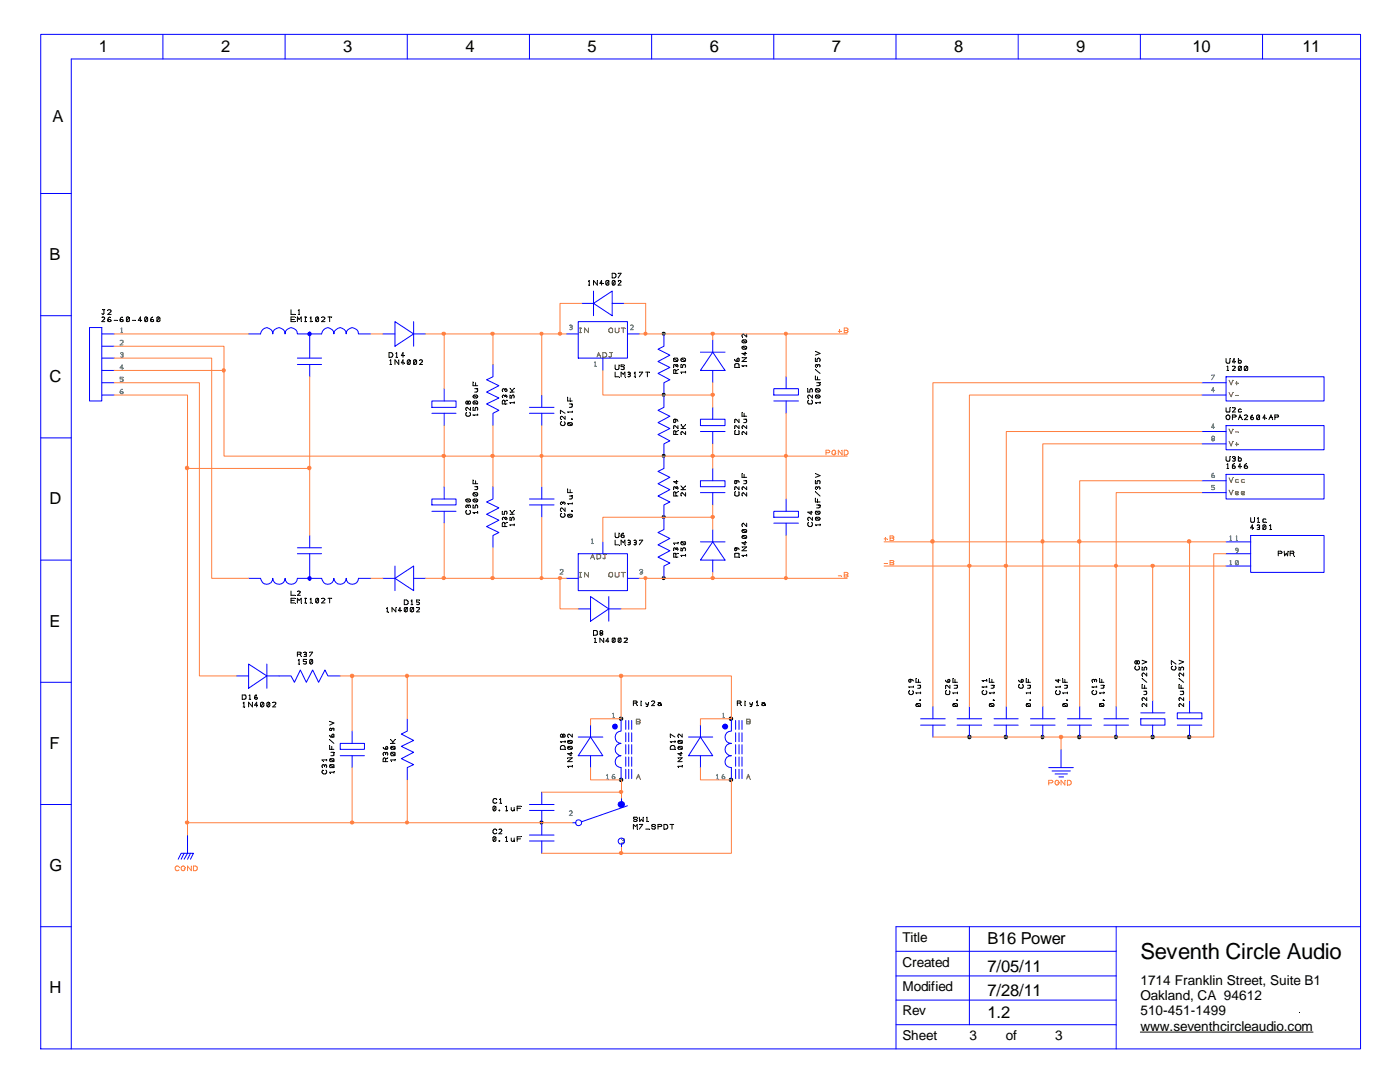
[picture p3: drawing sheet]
<svg xmlns="http://www.w3.org/2000/svg" width="279mm" height="216mm" viewBox="0 0 279 216" stroke-linecap="round" stroke-linejoin="round" font-family="sans-serif">
<defs><g id="words">
<text font-size="4.4" x="227.6" y="191.3">Seventh Circle Audio</text>
<g font-size="3.3">
<text x="19.7" y="10.4">1</text>
<text x="44.1" y="10.4">2</text>
<text x="68.5" y="10.4">3</text>
<text x="92.9" y="10.4">4</text>
<text x="117.3" y="10.4">5</text>
<text x="141.6" y="10.4">6</text>
<text x="166" y="10.4">7</text>
<text x="190.4" y="10.4">8</text>
<text x="214.8" y="10.4">9</text>
<text x="238" y="10.4">10</text>
<text x="259.9" y="10.4">11</text>
<text x="10.5" y="24.4">A</text>
<text x="9.9" y="51.8">B</text>
<text x="9.9" y="76.2">C</text>
<text x="9.9" y="100.6">D</text>
<text x="9.9" y="125.1">E</text>
<text x="9.9" y="149.4">F</text>
<text x="9.9" y="173.8">G</text>
<text x="197.1" y="188.4">B16 Power</text>
<text x="197.1" y="193.9">7/05/11</text>
<text x="9.9" y="198.2">H</text>
<text x="197.1" y="203">1.2</text>
<text x="197.1" y="198.8">7/28/11</text>
</g>
<g font-size="2.7">
<text x="180.1" y="188">Title</text>
<text x="180.1" y="192.9">Created</text>
<text x="180.1" y="197.8">Modified</text>
<text x="227.6" y="196.5">1714 Franklin Street, Suite B1</text>
<text x="180.1" y="202.6">Rev</text>
<text x="227.6" y="199.6">Oakland, CA 94612</text>
<text x="227.6" y="202.6">510-451-1499</text>
<text x="180.1" y="207.5">Sheet</text>
<text x="193.5" y="207.5">3</text>
<text x="200.7" y="207.5">of</text>
<text x="210.6" y="207.5">3</text>
<text x="227.6" y="205.7">www.seventhcircleaudio.com</text>
</g>
</g></defs>
<path d="M76.4 66.6h2.4M78.8 64.2l3.7 2.4-3.7 2.5zM82.5 64.2v4.9M82.5 66.6h2.4" fill="none" stroke="#00f" stroke-width=".2"/>
<g fill="none" stroke="#000" stroke-width=".2">
<path d="M77.6 70.4h.5l.2 .1 .1 .5-.2 .2-.6 .1zM77.8 72.7h.3M77.8 72l.2-.2v.9M79 71.3h.3M79 70.5l.2-.1v.9M79.6 71.8v.9l-.8-.9v.9M80.7 71h-.6l.3-.6v.9M80.7 72.4h-.6l.3-.6v.9M81.8 71.9v.7h-.4M81.8 71.9h-.4v.7M81.8 71.9l-.4 .7M83.1 71.9v.6a.36 .36 0 0 1-.6 .1"/>
<path d="M83.1 71.9h-.6v.7M83.1 71.9l-.6 .7M83.7 71.9a.36 .36 0 0 1 .6 .2l-.6 .6h.6"/>
</g>
<path d="M77.6 71.3l.1 .1zM77.8 72l.1 .1zM78.1 72.7v.1zM79 70.5l.1 .1zM79.3 71.3l.1 .1zM79.6 71.8l.1 .1zM80.7 71h.1zM80.7 72.4l.1 .1zM81.8 71.9l.1 .1zM83.1 71.9v.1zM83.7 71.9l.1 .1z" fill="#000"/>
<path d="M24.1 66.4h.4" fill="none" stroke="#408080" stroke-width=".2"/>
<path d="M24.5 66.4l.1 .1z" fill="#408080"/>
<path d="M24.1 65.6l.2-.2v1" fill="none" stroke="#408080" stroke-width=".2"/>
<path d="M24.1 65.6l.1 .1z" fill="#408080"/>
<path d="M24 68h.6v.3l-.6 .5h.6" fill="none" stroke="#408080" stroke-width=".2"/>
<path d="M24 68v.1z" fill="#408080"/>
<path d="M24.2 70.8l.4 .1v.3h-.6" fill="none" stroke="#408080" stroke-width=".2"/>
<path d="M24.2 70.8l.1 .1z" fill="#408080"/>
<path d="M24 70.4h.6v.3l-.2 .1" fill="none" stroke="#408080" stroke-width=".2"/>
<path d="M24 70.4l.1 .1z" fill="#408080"/>
<path d="M24.6 73.4h-.6l.4-.6v.9" fill="none" stroke="#408080" stroke-width=".2"/>
<path d="M24.6 73.4v.1z" fill="#408080"/>
<path d="M24.6 75.3h-.6v.3l.6 .1v.3h-.6" fill="none" stroke="#408080" stroke-width=".2"/>
<path d="M24.6 75.2v.1z" fill="#408080"/>
<path d="M24 78.3l.4-.2 .2 .1v.3a.36 .36 0 0 1-.6-.2zM24.4 77.6a.6 .6 0 0 0-.4 .7" fill="none" stroke="#408080" stroke-width=".2"/>
<path d="M24.4 77.6l.1 .1z" fill="#408080"/>
<g fill="none" stroke="#00f" stroke-width=".2">
<path d="M8.1 6.9h263.4v202.4h-263.4zM32.5 6.9v4.9M56.9 6.9v4.9M81.3 6.9v4.9M105.7 6.9v4.9M130 6.9v4.9M154.4 6.9v4.9M178.8 6.9v4.9M203.2 6.9v4.9M227.6 6.9v4.9M252 6.9v4.9M271.5 11.8h-257.3v197.5"/>
<path d="M8.1 38.6h6.1M118.4 58.1v4.9M8.1 63h6.1M17.9 65.4h2.4v14.6h-2.4zM20.3 66.6h2.5M20.3 69.1h2.5M20.3 71.5h2.5M20.3 73.9h2.5M20.3 76.4h2.5M20.3 78.8h2.5M98.4 72.7v2.5l-1.3 .6 2.5 1.2-2.5 1.2 2.5 1.2-2.5 1.2 2.5 1.3-1.2 .6v2.4M116.1 60.5h2.3"/>
<path d="M118.4 60.5l3.8-2.4v4.9zM122.2 60.5h2.3M132.5 66.6v2.5l-1.2 .6 2.4 1.2-2.4 1.2 2.4 1.2-2.4 1.2 2.4 1.3-1.2 .6v4.9l-1.2 .6 2.4 1.2-2.4 1.2 2.4 1.2-2.4 1.2 2.4 1.3-1.2 .6v4.9l-1.2 .6 2.4 1.1-2.4 1.3 2.4 1.2-2.4 1.3 2.4 1.2-1.2 .6v4.9l-1.2 .6 2.4 1.1-2.4 1.3 2.4 1.2-2.4 1.3 2.4 1.2-1.2 .5v2.5M8.1 87.4h6.1M8.1 111.8h6.1M8.1 136.1h6.1M8.1 160.5h6.1M8.1 184.9h6.1M178.8 194.7h44M178.8 199.6h44M178.8 189.8h44M193.5 184.9v19.6"/>
<path d="M222.8 184.9v24.4M271.5 184.9h-92.7v24.4M178.8 204.5h44"/>
</g>
<g fill="none" stroke="#000" stroke-width=".2">
<path d="M117.4 56.9h.3M117.4 56.1l.2-.1v.9M119.2 56v.9l-.8-.9v.9M120.3 56.6h-.6l.4-.6v.9M121.5 56v.8h-.5M121.5 56a.36 .36 0 0 0-.6 .2l.1 .6M121.5 56l-.5 .8M122.2 54.5h.4l.3 .3-.1 .6-.6 .1zM122.7 56h-.4v.8M122.7 56v.8h-.4M122.7 56l-.4 .8M123.4 54.5h.6l-.6 1"/>
<path d="M123.4 56h.4l.2 .2-.6 .7h.6M20.3 63.3a.36 .36 0 0 1 .6 .2l-.6 .7h.6M20.5 61.8h.4M20.7 61.8v.8l-.1 .1-.3-.1M21.5 61.9l.4-.1 .3 .3-.7 .6h.7M21.6 63.8a.36 .36 0 0 1 .6 .2l-.4 .2-.3-.2zM21.9 63.2a.63 .63 0 0 0-.4 .8M22.8 63.9h.6M24 63.8h.6v.3l-.4 .1-.2-.2zM24.4 63.2a.63 .63 0 0 0-.4 .8M25.7 63.3l.1 .7-.2 .2-.4-.1M25.7 63.3h-.5v.8"/>
<path d="M25.7 63.3l-.5 .8M26.4 63.9h.6M28.3 63.9h-.7l.4-.7v1M29 63.3l.2-.1 .3 .3v.5l-.3 .2-.3-.2zM29.4 63.3l-.4 .8M30.1 63.8h.5v.3l-.3 .1-.2-.2zM30.5 63.2a.63 .63 0 0 0-.4 .8M31.8 63.3l.1 .7-.2 .2-.4-.1M31.8 63.3h-.5v.8M31.8 63.3l-.5 .8M100.8 77.8l-.3-.2a.36 .36 0 0 0-.2 .5M100.8 79.1l-.3-.3-.2 .1v.4"/>
<path d="M100.8 79.1l.1-.3 .2 .1v.4M100.8 77.8v.2M100.8 79.1v.1M100.8 77.8l.1-.2a.36 .36 0 0 1 .2 .5M101.2 79.8l-.4 .3M101.8 78.8v.6h.3v-.3l.3-.3 .2 .3-.1 .3M101.8 78.2h.8M101.8 77.5l.4 .5M102.2 78v.2M102.6 77.5l-.4 .5M134.5 71.5v.6h.7M134.5 71.5h.6l.2 .2-.1 .4"/>
<path d="M134.5 71.5l.7 .6M134.9 74l-.3-.3-.1 .1v.7h.8M134.9 73l-.3-.3-.1 .1v.4M134.9 73v.1M134.9 74v.5M134.9 73l.2-.3 .2 .3-.1 .2M135.3 73.7l-.4 .3M135.9 72.7v.6h.3l.1-.5 .3-.1a.36 .36 0 0 1 .1 .6M136 71.5h.6a.36 .36 0 0 1 .1 .6M136 71.5a.36 .36 0 0 0 .1 .6h.6M136 71.5l.7 .6M136.8 74.1v.3"/>
<path d="M136.8 74.3h-.9l.2 .1M100.8 80.1l-.3-.3-.2 .1-.1 .7h1M100.8 80.1v.5M102.6 80.2v.3M102.6 80.3h-.8l.1 .2M134.5 83.7h.1a.35 .35 0 0 1 .3 .3 .35 .35 0 0 1-.3 .3l-.1-.1zM134.6 83.7h.5l.2 .4M134.9 86.2l-.3-.3-.1 .1v.7h.8M134.9 97.4l-.3-.3-.1 .1v.4M134.9 98.4l-.3-.3-.1 .1v.8h.8M134.9 86.2v.5M134.9 97.4v.1"/>
<path d="M134.9 98.4v.6M134.9 97.4l.2-.3 .2 .3-.1 .2M135 95.9v.6l-.5-.4h.8M135.3 84.9v.6l-.7-.6-.1 .1v.5M135.3 85.9l-.4 .3M135.3 98.1l-.4 .3M135.9 85.5h.9M135.9 84.8l.4 .5M135.9 97.7h.9M135.9 96.9l.4 .6M136.3 85.3v.2M136.3 97.5v.2"/>
<path d="M136.8 86.1v.6l-.7-.6-.2 .3 .1 .3M136.8 98.3v.7l-.7-.7-.2 .3 .1 .4M136.8 84.8l-.5 .5M136.8 96.9l-.5 .6M134.9 109.6l-.3-.3-.1 .1v.4M134.9 110.6l-.1-.2h-.3v.8h.8M134.9 109.6h.1M134.9 110.6v.6M134.9 109.6l.2-.3 .2 .3-.1 .2M135.3 108.2v.3M135.3 110.4l-.4 .2M135.3 108.4h-.8v.1"/>
<path d="M135.9 109.3v.6h.3l.1-.5 .3-.1a.36 .36 0 0 1 .1 .6M136 108.1h.7v.5M136 108.1a.36 .36 0 0 0 .1 .6l.6-.1M136 108.1l.7 .5M136.8 110.7v.3M136.8 110.8h-.9l.2 .2M227.6 205.9h34.4"/>
</g>
<g fill="#000">
<path d="M117.4 56.1l.1 .1zM117.7 56.9l.1 .1zM119.2 56h.1zM120.3 56.6h.1zM121.5 56l.1 .1zM122.2 55.4l.1 .1zM122.7 56l.1 .1zM123.4 54.5v.1zM123.4 56v.1zM20.3 63.3l.1 .1zM20.5 61.8l.1 .1zM20.9 61.8l.1 .1z"/>
<path d="M21.5 61.9l.1 .1zM21.9 63.2l.1 .1zM23.4 63.9l.1 .1zM24.4 63.2l.1 .1zM25.7 63.3l.1 .1zM27 63.9l.1 .1zM28.3 63.9l.1 .1zM29.4 63.3l.1 .1zM30.5 63.2l.1 .1zM31.8 63.3l.1 .1zM100.3 79.3l.1 .1zM100.3 78.1l.1 .1z"/>
<path d="M100.8 78v.1zM101.2 79.8l.1 .1zM101.8 78.8l.1 .1zM101.8 78.2l.1 .1zM101.8 77.5l.1 .1zM102.6 77.5l.1 .1zM134.5 73.2v.1zM134.5 71.5v.1zM134.9 74.5l.1 .1zM134.9 73.1l.1 .1zM135.3 73.7l.1 .1zM135.9 72.7l.1 .1z"/>
<path d="M136 71.5l.1 .1zM136.1 74.4v.1zM136.8 74.1l.1 .1zM100.8 80.6v.1zM101.9 80.5v.1zM102.6 80.2l.1 .1zM134.5 85.5v.1zM134.5 97.6v.1zM134.6 83.7h.1zM134.9 86.7l.1 .1zM134.9 98.9l.1 .1zM134.9 97.5h.1z"/>
<path d="M135 95.8l.1 .1zM135.3 85.9l.1 .1zM135.3 98.1l.1 .1zM135.9 85.5l.1 .1zM135.9 84.8h.1zM135.9 97.7l.1 .1zM135.9 96.9l.1 .1zM136 86.7l.1 .1zM136 98.9l.1 .1zM136.8 84.8h.1zM136.8 96.9l.1 .1zM134.5 109.8v.1z"/>
<path d="M134.5 108.5l.1 .1zM134.9 111.2l.1 .1zM134.9 109.6l.1 .1zM135.3 110.3l.1 .1zM135.3 108.2l.1 .1zM135.9 109.3l.1 .1zM136 108.1l.1 .1zM136.1 111v.1zM136.8 110.7h.1zM200.7 202l.1 .1zM259.3 202l.1 .1z"/>
</g>
<g fill="#000" stroke="#000" stroke-width=".2">
<circle cx="132.4" cy="66.6" r=".31"/>
<circle cx="132.4" cy="78.8" r=".31"/>
<circle cx="132.4" cy="91" r=".31"/>
<circle cx="132.4" cy="115.3" r=".31"/>
<circle cx="132.4" cy="103.2" r=".31"/>
</g>
<path d="M115.7 66.4h.3" fill="none" stroke="#808000" stroke-width=".2"/>
<path d="M116 66.4l.1 .1z" fill="#808000"/>
<path d="M115.8 65.4v1" fill="none" stroke="#808000" stroke-width=".2"/>
<path d="M115.8 65.4l.1 .1z" fill="#808000"/>
<path d="M115.7 65.4h.3" fill="none" stroke="#808000" stroke-width=".2"/>
<path d="M116 65.4l.1 .1z" fill="#808000"/>
<path d="M117.4 65.4v1l-.7-1v1" fill="none" stroke="#808000" stroke-width=".2"/>
<path d="M117.4 65.4l.1 .1z" fill="#808000"/>
<path d="M113.8 65.3l.3 .1 .1 .1-.2 .3-.3-.1" fill="none" stroke="#408080" stroke-width=".2"/>
<path d="M113.8 65.3l.1 .1z" fill="#408080"/>
<path d="M113.7 64.9h.4l.1 .2-.2 .2" fill="none" stroke="#408080" stroke-width=".2"/>
<path d="M113.7 64.9l.1 .1z" fill="#408080"/>
<path d="M121.6 65.6l.2-.2 .5 .2-.1 .7a.45 .45 0 0 1-.7-.2z" fill="none" stroke="#808000" stroke-width=".2"/>
<path d="M121.5 66l.1 .1z" fill="#808000"/>
<path d="M122.8 65.4v.7l.1 .3 .5-.1 .1-.9" fill="none" stroke="#808000" stroke-width=".2"/>
<path d="M123.5 65.4l.1 .1z" fill="#808000"/>
<path d="M124.4 65.4v1" fill="none" stroke="#808000" stroke-width=".2"/>
<path d="M124.4 65.4l.1 .1z" fill="#808000"/>
<path d="M124 65.4h.7" fill="none" stroke="#808000" stroke-width=".2"/>
<path d="M124.7 65.4l.1 .1z" fill="#808000"/>
<path d="M125.8 64.9a.36 .36 0 0 1 .6 .2l-.6 .7h.6" fill="none" stroke="#408080" stroke-width=".2"/>
<path d="M125.8 64.9l.1 .1z" fill="#408080"/>
<path d="M119.1 71.3l.4-.9 .4 .9" fill="none" stroke="#808000" stroke-width=".2"/>
<path d="M119.9 71.3l.1 .1z" fill="#808000"/>
<path d="M119.2 70.9h.5" fill="none" stroke="#808000" stroke-width=".2"/>
<path d="M119.7 70.9l.1 .1z" fill="#808000"/>
<path d="M120.3 70.4h.4l.3 .1 .1 .5-.2 .2-.6 .1z" fill="none" stroke="#808000" stroke-width=".2"/>
<path d="M120.3 71.3l.1 .1z" fill="#808000"/>
<path d="M122.2 70.4h-.2v.7l-.2 .2-.3-.2" fill="none" stroke="#808000" stroke-width=".2"/>
<path d="M122.2 70.4h.1z" fill="#808000"/>
<path d="M121.7 70.4h.3" fill="none" stroke="#808000" stroke-width=".2"/>
<path d="M121.7 70.4h.1z" fill="#808000"/>
<path d="M118.6 73.1h.4" fill="none" stroke="#408080" stroke-width=".2"/>
<path d="M119 73.1v.1z" fill="#408080"/>
<path d="M118.6 72.3l.2-.1v.9" fill="none" stroke="#408080" stroke-width=".2"/>
<path d="M118.6 72.3l.1 .1z" fill="#408080"/>
<path d="M113 66.6h2.4M115.4 64.2h9.8v7.3h-9.8zM120.3 71.5v2.4M125.2 66.6h2.4" fill="none" stroke="#00f" stroke-width=".2"/>
<path d="M122.8 72.8v.7l.1 .2h.5l.1-.9M122.8 74.3v.9h.7M124 75.2v-.9l.4 .4 .3-.4v.9M124.5 72.8h-.5v.4h.5v.5h-.5M125.3 74.3h.4l.1 .2-.2 .2M125.4 74.7h.2M125.6 74.7l.2 .2-.1 .2h-.4M126.6 75.2h.2M126.6 74.4l.1-.1v.9M127.6 74.3h.7l-.7 .9M128.9 74.3h.7M129.2 74.3v.9" fill="none" stroke="#000" stroke-width=".2"/>
<path d="M123.5 72.8l.1 .1zM123.5 75.2l.1 .1zM124.5 72.8l.1 .1zM124.7 75.2l.1 .1zM125.3 74.3l.1 .1zM125.4 74.7l.1 .1zM126.6 74.4l.1 .1zM126.8 75.2l.1 .1zM127.6 74.3h.1zM129.2 74.3h.1zM129.6 74.3h.1z" fill="#000"/>
<path d="M115.7 115.1h.3" fill="none" stroke="#808000" stroke-width=".2"/>
<path d="M116 115.1l.1 .1z" fill="#808000"/>
<path d="M115.8 114.2v.9" fill="none" stroke="#808000" stroke-width=".2"/>
<path d="M115.8 114.2l.1 .1z" fill="#808000"/>
<path d="M115.7 114.2h.3" fill="none" stroke="#808000" stroke-width=".2"/>
<path d="M116 114.2l.1 .1z" fill="#808000"/>
<path d="M117.4 114.2v.9l-.7-.9v.9" fill="none" stroke="#808000" stroke-width=".2"/>
<path d="M117.4 114.2l.1 .1z" fill="#808000"/>
<path d="M111.8 113.7h.6v.3l-.6 .6h.6" fill="none" stroke="#408080" stroke-width=".2"/>
<path d="M111.8 113.7v.1z" fill="#408080"/>
<path d="M121.6 114.4l.2-.2 .5 .2-.1 .7a.45 .45 0 0 1-.7-.2z" fill="none" stroke="#808000" stroke-width=".2"/>
<path d="M121.5 114.9l.1 .1z" fill="#808000"/>
<path d="M122.8 114.2v.8l.1 .1 .6-.1v-.8" fill="none" stroke="#808000" stroke-width=".2"/>
<path d="M123.5 114.2l.1 .1z" fill="#808000"/>
<path d="M124.4 114.2v.9" fill="none" stroke="#808000" stroke-width=".2"/>
<path d="M124.4 114.2l.1 .1z" fill="#808000"/>
<path d="M124 114.2h.7" fill="none" stroke="#808000" stroke-width=".2"/>
<path d="M124.7 114.2l.1 .1z" fill="#808000"/>
<path d="M127.8 114.1l.5 .2a.36 .36 0 0 1-.6 .2" fill="none" stroke="#408080" stroke-width=".2"/>
<path d="M127.8 114.1l.1 .1z" fill="#408080"/>
<path d="M127.7 113.7a.36 .36 0 0 1 .6 .2l-.3 .2" fill="none" stroke="#408080" stroke-width=".2"/>
<path d="M127.7 113.7l.1 .1z" fill="#408080"/>
<path d="M117.9 111.5l.4-.9 .3 .9" fill="none" stroke="#808000" stroke-width=".2"/>
<path d="M118.6 111.5l.1 .1z" fill="#808000"/>
<path d="M118 111.2h.4" fill="none" stroke="#808000" stroke-width=".2"/>
<path d="M118.4 111.2l.1 .1z" fill="#808000"/>
<path d="M119.1 110.6h.4l.3 .1 .1 .5-.2 .2-.6 .1z" fill="none" stroke="#808000" stroke-width=".2"/>
<path d="M119.1 111.5l.1 .1z" fill="#808000"/>
<path d="M120.9 110.6h-.2v.8l-.1 .1-.3-.2" fill="none" stroke="#808000" stroke-width=".2"/>
<path d="M120.9 110.6l.1 .1z" fill="#808000"/>
<path d="M120.5 110.6h.2" fill="none" stroke="#808000" stroke-width=".2"/>
<path d="M120.5 110.6l.1 .1z" fill="#808000"/>
<path d="M118 108.5h.4" fill="none" stroke="#408080" stroke-width=".2"/>
<path d="M118 107.7l.2-.2v1" fill="none" stroke="#408080" stroke-width=".2"/>
<path d="M118 107.7l.1 .1z" fill="#408080"/>
<g fill="none" stroke="#00f" stroke-width=".2">
<path d="M88.6 77.6v2.4M108.1 78.8v2.5M139.8 70.3h4.9M142.2 70.3l2.5 3.6h-4.9zM142.2 67.8v2.5M142.2 73.9v2.5M154.4 77.6h4.9v1.2h-4.9zM156.9 75.2v2.4M86.2 80h4.8v1.3h-4.8zM86.2 99.6h4.8v1.2h-4.8zM86.2 82.5h4.8M88.6 82.5v2.4"/>
<path d="M88.6 97.1v2.5M98.4 97.1v2.5l-1.3 .6 2.5 1.1-2.5 1.3 2.5 1.2-2.5 1.3 2.5 1.2-1.2 .5v2.5M105.7 82.5h4.9M105.7 81.3h4.9M105.7 99.6h4.9M108.1 82.5v2.4M108.1 97.1v2.5M139.8 83.7h4.9v1.2h-4.9zM139.8 86.1h4.9M142.2 81.3v2.4M142.2 86.1v2.5M154.4 80h4.9"/>
<path d="M156.9 80v2.5M156.9 99.6v2.4M76.4 115.4h2.4M78.8 115.4l3.7-2.5v5zM78.8 112.9v5M82.5 115.4h2.4M86.2 102h4.8M88.6 102v2.4M105.7 100.8h4.9M108.1 100.8v2.4M113 115.4h2.4M115.4 110.5h9.8v7.4h-9.8z"/>
<path d="M117.9 119l3.6 2.5-3.6 2.5zM120.3 108.1v2.4M121.5 119v5M125.2 115.4h2.4M139.8 108.1h4.9M142.2 108.1l2.5 3.7h-4.9zM142.2 105.7v2.4M142.2 111.8v2.4M154.4 102h4.9v1.2h-4.9zM154.4 104.4h4.9M156.9 104.4v2.4M115.4 121.5h2.5"/>
<path d="M121.5 121.5h2.5M209.3 153.2h4.9M210 153.8h3.6M210.6 154.4h2.4M211.3 155h1M211.8 149.5v3.7"/>
</g>
<g fill="none" stroke="#000" stroke-width=".2">
<path d="M94.4 76.2v.8h.9M94.5 78.9h.7v.4M94.5 78.9v.4h.7M94.5 78.9l.7 .4M94.7 77.6h.6M94.9 76.4v.6M95.1 77.6a.35 .35 0 0 1 .2 .3 .35 .35 0 0 1-.2 .3h-.4M113.3 79.2v.8h.9M113.8 79.4v.6M146.6 72.7l.3-.1h.5l.1 .7h-.9zM146.6 71.7a.49 .49 0 0 0 .7 .4M147.2 71.5h.3v.6h-.2a.36 .36 0 0 1-.1-.6z"/>
<path d="M148.1 71.4h.9l-.9 .7h.9M148.2 67.9h.7v.4M148.2 69.2h.7v.4M148.2 69.2v.4h.7M148.2 67.9v.4h.7M148.2 69.2l.7 .4M148.2 67.9l.7 .4M148.7 70.3v.6l-.6-.4h.9M149 66.6v.6l-.7-.6a.36 .36 0 0 0-.1 .6M149 72.9v.3M149 73h-.9l.2 .2M161.2 77.6v.6h.4v-.4l.3-.2 .2 .2v.4"/>
<path d="M161.4 79.8l-.2 .3 .2 .5 .7-.1v-.4l-.1-.3M162.1 78.8v.6l-.6-.6a.36 .36 0 0 0-.2 .6M162.7 71.5v.6h.4v-.4l.2-.2 .4 .2-.1 .4M162.7 75v.8h1M162.7 73.7l1 .8M162.7 70.1l1 .4-1 .4M162.8 78.9h.8v.4M162.8 78.9l-.1 .3 .2 .2 .7-.1M162.8 77.6l-.1 .4 .2 .2 .7-.1M162.8 77.6h.6a.36 .36 0 0 1 .2 .5M162.8 78.9l.8 .4M162.8 77.6l.8 .5"/>
<path d="M163 76.4h.7M163.2 73l.2-.3 .2 .1v.4M163.2 73l-.3-.3-.2 .3 .1 .2M163.2 73v.1M163.2 75.2v.6M163.4 76.4l.2 .1 .1 .3-.3 .2h-.4M93 99.7h.8v.4M93 99.7v.4h.8M93 99.7l.8 .4M93.1 82.3l-.1 .5 .2 .3h.4l.3-.3-.2-.5M93.4 80.3l.2-.3a.36 .36 0 0 1 .2 .6h-.3l-.1-.2M93.4 80.3l-.2-.3a.36 .36 0 0 0-.2 .6h.3l.1-.2"/>
<path d="M93.4 80.3v.1M93.9 81.3v.6l-.7-.6-.2 .1v.5M94.4 81.3v.6h.4v-.5l.2-.1 .3 .1-.1 .5M94.4 95.8v.7h.9M94.5 80.1v.5h.7M94.5 80.1l.6-.1a.36 .36 0 0 1 .1 .6M94.5 98.4l.6-.1a.36 .36 0 0 1 .1 .6M94.5 99.7h.7v.4M94.5 98.4a.36 .36 0 0 0 .2 .6l.5-.1M94.5 99.7v.4h.7M94.5 80.1l.7 .5M94.5 99.7l.7 .4"/>
<path d="M94.5 98.4l.7 .5M94.7 97.1h.6M94.9 95.9v.6M95.1 97.1l.2 .3-.1 .2-.5 .1M95.3 82.6v.3M95.3 82.8h-.9l.2 .1M111.8 82.5v-.6l1 .6M112 84.2a.45 .45 0 0 0 0 .6 .45 .45 0 0 0 .6 0 .45 .45 0 0 0 0-.6M112.8 83.1v.6l-.7-.6-.3 .2 .1 .4M113.3 97.5v.8h.9M113.4 84.4h.7v.4M113.4 84.4v.4h.7"/>
<path d="M113.4 84.4l.7 .4M113.6 80.6h.6M113.6 99h.6M113.8 97.7v.6M114 80.6a.35 .35 0 0 1 .2 .3 .35 .35 0 0 1-.2 .4h-.4M114.1 99a.36 .36 0 0 1-.1 .6h-.4M114.1 83.6l.1 .1h-.2zM114.2 82v.3M114.2 82.2h-.9l.2 .1M146.7 85.9v.8l.8-.1-.1-.7M147.5 83.7v.6l-.7-.6h-.2v.6M147.5 84.9v.6l-.7-.6-.2 .1v.5"/>
<path d="M148.1 82.3v.8h.9M148.4 83.7h.6M148.5 82.5v.6M148.8 83.7a.35 .35 0 0 1 .2 .3 .35 .35 0 0 1-.2 .3h-.4M149 84.9v.6l-.7-.6a.36 .36 0 0 0-.1 .6M149 86.1v.6l-.7-.6-.2 .3 .1 .3M162.7 99.4v.8h1M162.7 95.9v.6h.4l.1-.6h.4v.6M162.7 98.1l1 .9M162.7 94.5l1 .4-1 .3M163.2 97.4l.2-.3 .2 .1v.4M163.2 97.4l-.3-.3-.2 .3 .1 .2"/>
<path d="M163.2 97.4v.1M163.2 99.6v.6M163.7 80.2v.3M163.7 80.3h-1l.2 .2M80.7 119.7h.4l.3 .2v.5l-.1 .2h-.6zM82 119.9l.2-.2v.9M83.7 119.7h-.6v.4h.4l.2 .3a.36 .36 0 0 1-.6 .2M93.1 101.9a.45 .45 0 0 0 .1 .7l.6-.2 .1-.4-.2-.1M93.4 101l.2-.2h.2v.5M93.4 101l-.2-.2h-.2v.5M93.4 101v.2M94.4 100.8v.5h.4v-.3l.3-.2a.36 .36 0 0 1 .1 .5"/>
<path d="M95.3 102.1v.3M95.3 102.3h-.9l.2 .1M100.2 102v.6h.5l.1-.6h.3v.6M100.8 103.5l.1-.3 .2 .1v.4M100.8 104.5l-.3-.3-.2 .1-.1 .8h1M100.8 103.5l-.3-.3-.2 .1v.4M100.8 103.5h.1M100.8 104.5v.6M101.2 104.2l-.4 .3M101.8 102.6h.8M101.8 103.2v.6h.3v-.3l.3-.3 .2 .3-.1 .3M101.8 101.9l.4 .5"/>
<path d="M102.2 102.4v.2M102.6 104.6v.3M102.6 104.7h-.8l.1 .2M102.6 101.9l-.4 .5M112 102.4a.45 .45 0 0 0 0 .7 .45 .45 0 0 0 .6 0 .45 .45 0 0 0 0-.7M112.4 100.5v-.3h.3v.5M112.4 100.4l-.3-.2h-.2v.5M112.8 101.3v.7l-.7-.7-.3 .3 .1 .4M113.4 102.7h.7v.4M113.4 102.7v.4h.7M113.4 102.7l.7 .4M114.1 101.9v.1z"/>
<path d="M114.2 100.3v.3M114.2 100.5h-.9l.2 .1M122.8 106.3v.7l.1 .3 .5-.1 .1-.9M122.8 107.8v.9h.7M124 108.7v-.9l.4 .5 .3-.5v.9M124 106.8h.5v.4a.36 .36 0 0 1-.5-.2zM124.4 106.3a.6 .6 0 0 0-.4 .7M125.3 107.9h.4l.1 .1-.2 .3M125.4 108.3h.3l.1 .2-.2 .2-.3-.1M126.5 107.9h.4l.1 .1-.2 .3M126.7 108.3h.2v.3h-.4M127.6 107.8h.7l-.7 .9"/>
<path d="M146.6 109.4h.4v.4h-.4zM146.7 110.4h.7l.1 .8h-.9zM146.8 109.3a.52 .52 0 0 1 .7 .3M148.1 109.1h.9l-.9 .8h.9M148.2 106.9h.7v.5M148.2 105.7h.7v.5M148.2 105.7v.5h.7M148.2 106.9v.5h.7M148.2 106.9l.7 .5M148.2 105.7l.7 .5M148.7 108.1v.6l-.6-.4h.9M149 104.4v.7l-.7-.7-.2 .2 .1 .5"/>
<path d="M149 110.7v.3M149 110.8h-.9l.2 .2M161.4 104.2l-.2 .3 .1 .4 .6 .2a.52 .52 0 0 0 .1-.9M161.9 102v.6l-.7-.4h.9M162.1 103.2v.6l-.6-.6a.36 .36 0 0 0-.2 .6M162.8 102l-.1 .4 .2 .2 .7-.1M162.8 102h.8v.5M162.8 103.3h.8v.4M162.8 103.3l-.1 .2 .2 .3 .7-.1M162.8 103.3l.8 .4M162.8 102l.8 .5M163 100.8h.7"/>
<path d="M163.4 100.8h.2l.1 .4-.3 .1h-.4M163.7 104.7h-1l.2 .2M163.7 104.6v.3M77.2 122.1h.3M77.2 121.3l.1-.1v.9M79 121.2v.9l-.8-.9v.9M80.1 121.8h-.6l.3-.6v.9M81.2 121.2h-.4v.8M81.2 121.2l.1 .7-.3 .2-.2-.1M81.2 121.2l-.4 .8M82 120.6h.4M82.5 121.2v.7l-.2 .2-.3-.1"/>
<path d="M82.5 121.2h-.5v.8M82.5 121.2l-.5 .8M83.1 121.2h.6v.2l-.6 .7h.6M118.4 125.8h.6l.2 .2-.1 .7h-.7zM118.6 128.2h.4M118.6 127.4l.2-.1v.9M119.9 126.3l-.2-.2 .2-.3 .3 .1 .1 .2-.2 .2M119.9 126.3l-.2 .2 .2 .2h.3l.1-.2-.2-.2M119.9 126.3h.2M120.5 127.3v.9l-.8-.9v.9M121.5 127.9h-.6l.4-.6v.9M122.3 127.3h.4l.1 .2v.5l-.3 .2-.3-.2z"/>
<path d="M122.7 127.3l-.4 .8M123.9 127.3l.1 .7-.2 .2-.4-.1M123.9 127.3h-.5v.8M123.9 127.3l-.5 .8M124.5 127.3h.6l.1 .2-.7 .7h.7"/>
</g>
<g fill="#000">
<path d="M94.4 76.2l.1 .1zM94.5 78.9l.1 .1zM94.9 77h.1zM95.1 77.6h.1zM95.3 77.6h.1zM113.3 79.2l.1 .1zM146.6 71.7l.1 .1zM147.5 73.3l.1 .1zM148.1 71.4l.1 .1zM148.2 69.1l.1 .1zM148.2 67.9l.1 .1zM148.2 67.2l.1 .1z"/>
<path d="M148.7 70.3l.1 .1zM149 72.9l.1 .1zM161.2 77.6h.1zM161.3 79.4l.1 .1zM161.4 79.8l.1 .1zM162.7 75l.1 .1zM162.7 73.7l.1 .1zM162.7 71.5h.1zM162.7 70.1l.1 .1zM162.8 78.9l.1 .1zM162.8 77.6l.1 .1zM162.8 73.2l.1 .1z"/>
<path d="M163.2 75.8v.1zM163.2 73.1v.1zM163.4 76.4l.1 .1zM163.7 76.4v.1zM93 81.9l.1 .1zM93 99.7h.1zM93.1 82.3l.1 .1zM93.4 80.3h.1zM94.4 81.3l.1 .1zM94.4 95.8h.1zM94.5 80.1l.1 .1zM94.5 99.7h.1z"/>
<path d="M94.5 98.4l.1 .1zM94.6 82.9l.1 .1zM94.9 96.5l.1 .1zM95.1 97.1l.1 .1zM95.3 82.6l.1 .1zM95.3 97.1l.1 .1zM111.8 82.5h.1zM111.9 83.7h.1zM112 84.2h.1zM113.3 97.5l.1 .1zM113.4 84.4l.1 .1zM113.5 82.3v.1z"/>
<path d="M113.8 80l.1 .1zM113.8 98.3l.1 .1zM114 80.6v.1zM114 98.9v.1zM114.2 83.7h.1zM114.2 82l.1 .1zM114.2 80.6l.1 .1zM114.2 98.9l.1 .1zM146.6 85.5l.1 .1zM146.6 84.3l.1 .1zM146.7 85.9l.1 .1zM148.1 82.3l.1 .1z"/>
<path d="M148.2 86.7l.1 .1zM148.2 85.5l.1 .1zM148.5 83.1h.1zM149 83.7h.1zM162.7 99.4l.1 .1zM162.7 98.1l.1 .1zM162.7 95.8l.1 .1zM162.7 94.5l.1 .1zM162.8 97.6l.1 .1zM162.9 80.5l.1 .1zM163.7 80.2v.1zM82 119.9l.1 .1z"/>
<path d="M83.7 119.7l.1 .1zM93 101.3h.1zM93.1 101.9h.1zM93.4 101.2l.1 .1zM94.4 100.8h.1zM94.6 102.4l.1 .1zM95.3 102.1l.1 .1zM100.2 101.9l.1 .1zM100.3 103.7l.1 .1zM100.8 105v.1zM100.8 103.5v.1zM101.2 104.2l.1 .1z"/>
<path d="M101.8 103.2l.1 .1zM101.8 102.6l.1 .1zM101.8 101.9h.1zM101.9 104.9v.1zM102.6 104.6h.1zM102.6 101.9h.1zM111.9 101.9l.1 .1zM111.9 100.7l.1 .1zM112 102.4l.1 .1zM112.3 100.5l.1 .1zM113.4 102.7l.1 .1zM113.5 100.6v.1z"/>
<path d="M114.2 101.9l.1 .1zM114.2 100.3l.1 .1zM123.5 106.3l.1 .1zM123.5 108.7l.1 .1zM124.4 106.3l.1 .1zM124.7 108.7l.1 .1zM125.3 107.9h.1zM125.4 108.2l.1 .1zM126.5 107.9h.1zM126.7 108.2v.1zM127.6 107.8l.1 .1zM146.8 109.3l.1 .1z"/>
<path d="M147.5 111.2l.1 .1zM148.1 109.1l.1 .1zM148.2 106.9l.1 .1zM148.2 105.7l.1 .1zM148.2 105l.1 .1zM148.3 111v.1zM148.7 108l.1 .1zM149 110.7h.1zM161.3 103.8l.1 .1zM161.4 104.2l.1 .1zM161.9 101.9l.1 .1zM162.8 103.3l.1 .1z"/>
<path d="M162.8 102l.1 .1zM162.9 104.9l.1 .1zM163.4 100.8h.1zM77.1 121.3l.1 .1zM77.5 122.1l.1 .1zM79 121.2l.1 .1zM80.1 121.8l.1 .1zM80.7 120.6l.1 .1zM81.2 121.2l.1 .1zM82.4 120.6l.1 .1zM82.5 121.2v.1zM83.1 121.2l.1 .1z"/>
<path d="M118.4 126.7l.1 .1zM118.6 127.4l.1 .1zM119 128.2v.1zM120.1 126.3v.1zM120.5 127.3l.1 .1zM121.5 127.9l.1 .1zM122.7 127.3l.1 .1zM123.9 127.3l.1 .1zM124.5 127.3l.1 .1z"/>
</g>
<path d="M245.3 75.9l.4 .9 .3-.9" fill="none" stroke="#808000" stroke-width=".2"/>
<path d="M246 75.9h.1z" fill="#808000"/>
<path d="M246.5 76.5h.6" fill="none" stroke="#808000" stroke-width=".2"/>
<path d="M247.1 76.5h.1z" fill="#808000"/>
<path d="M246.8 76.1v.7" fill="none" stroke="#808000" stroke-width=".2"/>
<path d="M246.8 76.1l.1 .1z" fill="#808000"/>
<path d="M241.8 74.8h.6l-.6 1" fill="none" stroke="#408080" stroke-width=".2"/>
<path d="M241.8 74.8l.1 .1z" fill="#408080"/>
<path d="M245.3 78.3l.4 .9 .3-.9" fill="none" stroke="#808000" stroke-width=".2"/>
<path d="M246 78.3l.1 .1z" fill="#808000"/>
<path d="M246.5 78.9h.6" fill="none" stroke="#808000" stroke-width=".2"/>
<path d="M247.1 78.9l.1 .1z" fill="#808000"/>
<path d="M242.4 77.9h-.6l.3-.6v.9" fill="none" stroke="#408080" stroke-width=".2"/>
<path d="M242.4 77.9l.1 .1z" fill="#408080"/>
<path d="M239.9 76.4h4.8M239.9 78.8h4.8M244.7 75.2h19.5v4.8h-19.5z" fill="none" stroke="#00f" stroke-width=".2"/>
<g fill="none" stroke="#000" stroke-width=".2">
<path d="M244.7 71.5v.7l.2 .3 .5-.1v-.9M244.9 73.9h.3M244.9 73.2l.1-.1v.8M246 73.2l.3-.1 .2 .1-.5 .7h.5M246.5 72.2h-.5l.3-.7v1M247.1 72.1l.3-.2 .3 .2-.2 .4-.4-.3M247.1 71.5v1M247.6 73.2v.7h-.4M247.6 73.2l-.2-.1-.3 .1 .1 .7M247.6 73.2l-.4 .7M248.9 73.2v.7h-.5M248.9 73.2l-.3-.1-.3 .1 .1 .7"/>
<path d="M248.9 73.2l-.5 .7"/>
</g>
<path d="M245.2 73.9l.1 .1zM245.4 71.5l.1 .1zM246.5 72.1l.1 .1zM247.1 72.1l.1 .1zM247.1 71.5l.1 .1zM247.6 73.2h.1zM248.9 73.2h.1z" fill="#000"/>
<path d="M245.3 95.3l.4 1 .3-1" fill="none" stroke="#808000" stroke-width=".2"/>
<path d="M246 95.3l.1 .1z" fill="#808000"/>
<path d="M247.1 95.8l-.4-.1-.2 .2 .2 .4 .4-.1" fill="none" stroke="#808000" stroke-width=".2"/>
<path d="M247.1 96.2l.1 .1z" fill="#808000"/>
<path d="M248.3 95.8l-.3-.1-.3 .2 .3 .4 .3-.1" fill="none" stroke="#808000" stroke-width=".2"/>
<path d="M248.3 96.2l.1 .1z" fill="#808000"/>
<path d="M242 94.8l.3 .1v.3h-.4l-.1-.1zM242.1 94.4a.52 .52 0 0 0-.3 .7" fill="none" stroke="#408080" stroke-width=".2"/>
<path d="M242.1 94.4l.1 .1z" fill="#408080"/>
<path d="M245.3 97.8l.4 .9 .3-.9" fill="none" stroke="#808000" stroke-width=".2"/>
<path d="M246 97.8l.1 .1z" fill="#808000"/>
<path d="M246.5 98.3l.4 .2 .2-.2v-.2h-.5l-.1 .4 .2 .2 .4-.1" fill="none" stroke="#808000" stroke-width=".2"/>
<path d="M246.5 98.3l.1 .1z" fill="#808000"/>
<path d="M247.7 98.3l.5 .2 .1-.1v-.3l-.6 .1 .1 .4h.5" fill="none" stroke="#808000" stroke-width=".2"/>
<path d="M247.7 98.3l.1 .1z" fill="#808000"/>
<path d="M242.4 96.9h-.6v.3h.3l.3 .3-.3 .2-.3-.1" fill="none" stroke="#408080" stroke-width=".2"/>
<path d="M242.4 96.8l.1 .1z" fill="#408080"/>
<g fill="none" stroke="#00f" stroke-width=".2">
<path d="M239.9 95.9h4.8M239.9 98.3h4.8M244.7 94.7h19.5v4.9h-19.5zM183.7 143.4h4.9M183.7 144.7h4.9M186.2 141v2.4M186.2 144.7v2.4M191 143.4h4.9M191 144.7h4.9M193.5 141v2.4M193.5 144.7v2.4M198.4 143.4h4.8"/>
<path d="M198.4 144.7h4.8M200.8 141v2.4M200.8 144.7v2.4M205.7 143.4h4.9M205.7 144.7h4.9M208.1 141v2.4M208.1 144.7v2.4M213 143.4h4.8M213 144.7h4.8M215.5 141v2.4M215.5 144.7v2.4M220.3 143.4h4.9"/>
<path d="M220.3 144.7h4.9M222.8 141v2.4M222.8 144.7v2.4"/>
</g>
<g fill="none" stroke="#000" stroke-width=".2">
<path d="M244.7 91.1v.7l.2 .2 .5-.1v-.8M244.9 93.5h.3M244.9 92.7l.1-.2v1M246 91.2a.36 .36 0 0 1 .5 .2l-.2 .1M246.1 91.5h.2M246.3 91.5l.2 .3a.36 .36 0 0 1-.5 .1M246.3 92.5l-.3 .3v.6a.36 .36 0 0 0 .5-.2 .36 .36 0 0 0-.5-.2M247.1 91.6l.1-.2a.32 .32 0 0 1 .5 .1 .32 .32 0 0 1 0 .4 .32 .32 0 0 1-.5 0l-.1-.1M247.1 91.1v.9M247.7 93.1h-.6l.4-.6v1M248.8 92.5a.6 .6 0 0 0-.5 .7M181.4 135.6h.4v.5h-.4z"/>
<path d="M181.5 137.8a.45 .45 0 0 0 0 .7 .45 .45 0 0 0 .6 0 .45 .45 0 0 0 0-.7M181.6 135.6h.4l.3 .3M182.3 136.9v.3M182.3 137.1h-.9l.1 .1M182.8 135.4v.7h.9M183.1 136.7h.6M183.3 135.6v.5M183.6 136.7l.1 .5-.1 .1h-.5M183.6 139.6v.2zM183.7 138.1v.3M183.7 138.3h-.9l.2 .1M188.7 135.7a.49 .49 0 0 0 .7 .4"/>
<path d="M188.8 137.8l-.1 .6 .3 .2 .5-.1v-.7M189.1 135.7l.3-.1 .2 .1-.2 .4h-.2zM189.6 136.7v.6l-.7-.6-.2 .1v.5M190.2 135.4v.7h.9M190.4 136.7h.7M190.6 135.6v.5M190.8 136.7l.2 .1 .1 .4-.3 .1h-.4M191 139.6v.2zM191.1 138.3h-.9l.1 .1M191.1 138.1v.3M196.2 137.8a.45 .45 0 0 0-.1 .7 .45 .45 0 0 0 .7 0 .45 .45 0 0 0 0-.7M196.9 137.1h-.9l.2 .1"/>
<path d="M196.9 135.6v.4M196.9 136.9v.3M196.9 135.8h-.9l.2 .2M197.4 135.4v.7h1M197.8 136.7h.6M198 135.6v.5M198.1 136.7l.2 .1 .1 .4-.6 .1M198.3 139.6v.2zM198.4 138.3h-1l.2 .1M198.4 138.1v.3M203.3 135.7a.6 .6 0 0 0 .7 .4M203.5 136.6l-.2 .5 .3 .2h.4l.2-.2-.2-.5"/>
<path d="M204 135.6l.2 .1-.1 .4h-.1l-.2-.2zM204.8 135.4v.7h.9M205.1 136.7h.6M205.2 135.6v.5M205.5 136.7l.2 .5-.2 .1h-.4M205.6 139.6v.2zM205.7 138.3h-.9l.1 .1M205.7 138.1v.3M210.8 137.8a.45 .45 0 0 0 .1 .8l.6-.2 .1-.4-.2-.2M211.2 135.6v.5l-.5-.4h.9M211.6 137.1h-.9l.1 .1M211.6 136.9v.3"/>
<path d="M212.1 135.4v.7h.9M212.4 136.7h.6M212.5 135.6v.5M212.8 136.7l.1 .1 .1 .4-.6 .1M212.9 139.6v.2zM213 138.3h-.9l.2 .1M213 138.1v.3M218.1 137.8a.45 .45 0 0 0 0 .7 .45 .45 0 0 0 .6 0 .45 .45 0 0 0 0-.7M218.4 135.7l.2-.1 .3 .1-.1 .4M218.4 135.7l-.2-.1h-.2v.5M218.4 135.7v.2M218.9 137.1h-1l.2 .1"/>
<path d="M218.9 136.9v.3M219.5 135.4v.7h.8M219.7 136.7h.6M219.9 135.6v.5M220.1 136.7l.2 .5-.2 .1h-.4M220.2 139.6v.2zM220.3 138.3h-.8v.1M220.3 138.1v.3M182.9 140.5l.7-.1 .1 .2-.1 .4M182.9 140.5v.5h.7M182.9 140.5l.7 .5M190.2 140.5l.6-.1a.36 .36 0 0 1 .2 .6"/>
<path d="M190.2 140.5v.5h.8M190.2 140.5l.8 .5M197.5 140.5l.6-.1a.36 .36 0 0 1 .2 .6M197.5 140.5v.5h.8M197.5 140.5l.8 .5M204.9 140.5l.6-.1 .2 .2-.1 .4M204.9 140.5v.5h.7M204.9 140.5l.7 .5M212.2 140.5l.6-.1a.36 .36 0 0 1 .1 .6M212.2 140.5v.5h.7M212.2 140.5l.7 .5M219.5 140.5l.6-.1 .2 .2-.1 .4"/>
<path d="M219.5 140.5v.5h.7M219.5 140.5l.7 .5"/>
<circle cx="248.6" cy="93.2" r=".31"/>
</g>
<g fill="#000">
<path d="M244.9 92.7v.1zM245.2 93.5l.1 .1zM245.4 91.1l.1 .1zM246 91.2v.1zM246.1 91.5l.1 .1zM246.3 92.5l.1 .1zM247.1 91.6l.1 .1zM247.1 91.1l.1 .1zM247.7 93.1l.1 .1zM248.8 92.5v.1zM181.5 137.8l.1 .1zM181.5 137.2h.1z"/>
<path d="M181.6 135.6h.1zM182.3 136.9l.1 .1zM182.8 135.4l.1 .1zM183 138.4v.1zM183.3 136.1l.1 .1zM183.5 136.7l.1 .1zM183.7 139.7l.1 .1zM183.7 138.1l.1 .1zM183.7 136.7l.1 .1zM188.6 135.7l.1 .1zM188.7 137.3l.1 .1zM188.8 137.8l.1 .1z"/>
<path d="M190.2 135.4v.1zM190.3 138.4l.1 .1zM190.6 136.1l.1 .1zM190.8 136.7l.1 .1zM191.1 139.7l.1 .1zM191.1 138.1l.1 .1zM191.1 136.7l.1 .1zM196.2 137.8l.1 .1zM196.2 137.2h.1zM196.2 136l.1 .1zM196.9 136.9l.1 .1zM196.9 135.6l.1 .1z"/>
<path d="M197.4 135.4l.1 .1zM197.6 138.4l.1 .1zM198 136.1v.1zM198.1 136.7l.1 .1zM198.4 139.7l.1 .1zM198.4 138.1l.1 .1zM198.4 136.7l.1 .1zM203.3 135.7l.1 .1zM203.5 136.6v.1zM204.8 135.4l.1 .1zM204.9 138.4l.1 .1zM205.2 136.1l.1 .1z"/>
<path d="M205.5 136.7l.1 .1zM205.7 139.7v.1zM205.7 138.1v.1zM205.7 136.7v.1zM210.8 137.8l.1 .1zM210.8 137.2h.1zM211.2 135.6h.1zM211.6 136.9l.1 .1zM212.1 135.4l.1 .1zM212.3 138.4v.1zM212.5 136.1l.1 .1zM212.8 136.7l.1 .1z"/>
<path d="M213 139.7l.1 .1zM213 138.1l.1 .1zM213 136.7l.1 .1zM218 136.1h.1zM218.1 137.8l.1 .1zM218.1 137.2h.1zM218.4 135.9l.1 .1zM218.9 136.9v.1zM219.4 135.4l.1 .1zM219.5 138.4l.1 .1zM219.9 136.1l.1 .1zM220.1 136.7l.1 .1z"/>
<path d="M220.3 139.7l.1 .1zM220.3 138.1l.1 .1zM220.3 136.7l.1 .1zM182.9 140.5h.1zM190.2 140.5h.1zM197.5 140.5h.1zM204.9 140.5h.1zM212.2 140.5h.1z"/>
</g>
<g fill="#000" stroke="#000" stroke-width=".2">
<circle cx="193.5" cy="147.1" r=".35"/>
<circle cx="200.7" cy="147.1" r=".35"/>
<circle cx="208" cy="147.1" r=".33"/>
<circle cx="215.4" cy="147.1" r=".35"/>
<circle cx="222.7" cy="147.1" r=".33"/>
</g>
<path d="M113.6 161.9l.4-.1 .2 .3-.6 .6h.6" fill="none" stroke="#408080" stroke-width=".2"/>
<path d="M113.6 161.9l.1 .1z" fill="#408080"/>
<path d="M124.1 160.9h.4" fill="none" stroke="#408080" stroke-width=".2"/>
<path d="M124.5 160.9v.1z" fill="#408080"/>
<path d="M124.1 160.1l.2-.1v.9" fill="none" stroke="#408080" stroke-width=".2"/>
<path d="M124.1 160.1l.1 .1z" fill="#408080"/>
<path d="M124.2 167.7l.3 .1 .1 .2-.2 .2-.3-.1" fill="none" stroke="#408080" stroke-width=".2"/>
<path d="M124.2 167.7l.1 .1z" fill="#408080"/>
<path d="M124.1 167.4h.4v.3h-.1" fill="none" stroke="#408080" stroke-width=".2"/>
<path d="M124 167.4l.1 .1z" fill="#408080"/>
<g fill="none" stroke="#00f" stroke-width=".2">
<path d="M47.2 134.9h2.4M49.6 132.5l3.7 2.4-3.7 2.4zM53.3 134.9h4.8l.7 1.2 1.1-2.4 1.2 2.4 1.3-2.4 1.2 2.4 1.3-2.4 .5 1.2h2.5M53.3 132.5v4.8M230 139.8v2.4M237.4 139.8v2.4M67.9 148.3h4.8v1.2h-4.8zM67.9 150.8h4.8M70.3 145.9v2.4M70.3 150.8v2.4M81.3 143.4v2.5l-1.2 .6 2.4 1.2-2.4 1.2 2.4 1.2-2.4 1.3 2.4 1.2-1.2 .6v2.4M124 159.3v.6l.5 .3a.63 .63 0 0 1-.5 .9 .63 .63 0 0 1-.6-.9l.6-.3"/>
<path d="M227.7 143.4h4.8v1.3h-4.8zM227.7 142.2h4.8M230 144.7v2.4M234.9 142.2h5v1.2h-5zM234.9 144.7h5M237.4 144.7v2.4M114.2 164.2h.7l.1-.4a.6 .6 0 0 1 .9-.1 .6 .6 0 0 1 0 .9 .6 .6 0 0 1-.9-.1l-.1-.3M124 168.4h.3a.63 .63 0 0 0 .2-1 .63 .63 0 0 0-1 0 .63 .63 0 0 0 .2 1h.3v.7M125.2 160.8l-9.2 3.2"/>
</g>
<path d="M124 160.5h.1" fill="none" stroke="#00f" stroke-width="1.2"/>
<g fill="none" stroke="#000" stroke-width=".2">
<path d="M48.3 138.7l.7 .1 .1 .5-.2 .2h-.6zM49.7 138.8l.2-.1v.8M49.7 139.5h.3M50.9 139.2l.3-.1 .2 .3-.3 .1-.3-.1zM51.2 138.7a.49 .49 0 0 0-.4 .7M59.4 130.6h.5M59.5 132.5h.3M59.5 131.7l.2-.1v.9M59.9 130.6l.1-.1v-.3l-.6-.1v.9M59.9 130.6l.2 .4M60.6 130.2h.5v.3l-.1 .1M60.8 130.6h.2"/>
<path d="M61 130.6h.1v.4h-.5M61.1 131.6h-.6v.4h.6v.4h-.6M61.8 130.1h.6l-.6 .9M62.3 131.7v.7h-.4M62.3 131.7h-.4v.7M62.3 131.7l-.4 .7M226.6 131.9h.3v.5l-.2 .1a.36 .36 0 0 1-.1-.6zM226.7 132.9a.45 .45 0 0 0-.1 .7 .45 .45 0 0 0 .7 0 .45 .45 0 0 0-.1-.7M226.9 132.1l.3-.3a.35 .35 0 0 1 .2 .4 .35 .35 0 0 1-.2 .3l-.3-.3M227.9 133.1v.6h.4v-.4l.3-.2 .3 .2-.1 .4M227.9 136.6v.7h1M227.9 135.4l1 .7"/>
<path d="M227.9 131.7l1 .4-1 .4M228.3 137.9h.6M228.4 136.7v.6M228.6 137.9a.35 .35 0 0 1 .3 .4 .35 .35 0 0 1-.3 .3h-.3M228.9 134.3v.6l-.7-.6-.3 .2 .1 .4M228.9 139.2v.6l-.7-.6-.3 .2 .1 .4M233.8 132.5v-.7l.9 .7M233.9 132.9l-.1 .3v.3l.6 .2a.45 .45 0 0 0 .1-.8M235.3 133.1v.6h.3v-.4l.3-.2 .3 .2-.1 .4M235.3 136.6v.7h.9M235.3 135.4l.9 .7M235.3 131.7l.9 .4-.9 .4"/>
<path d="M235.5 137.9h.7M235.7 136.7v.6M236 137.9a.35 .35 0 0 1 .2 .4 .35 .35 0 0 1-.2 .3h-.5M236.2 134.3v.6l-.7-.6-.2 .2 .1 .4M236.2 139.2v.6l-.7-.6-.2 .2 .1 .4M48.5 141.1h.4M48.5 140.3l.2-.2v1M50.4 140.1v1l-.8-1v1M51.4 140.7h-.6l.4-.6v1M52.6 140.2l.1 .6a.36 .36 0 0 1-.6 .2M52.6 140.2a.36 .36 0 0 0-.6 .2l.1 .6M52.6 140.2l-.5 .8"/>
<path d="M53.8 140.2v.8h-.5M53.8 140.2h-.5v.8M53.8 140.2l-.5 .8M54.4 140.2h.6v.3l-.6 .6h.6M64.4 153.7l-.1 .2v.4l.6 .1a.45 .45 0 0 0 .1-.7M64.8 152.8l.1-.2a.36 .36 0 0 1 .2 .6M64.8 152.8l-.3-.2a.36 .36 0 0 0-.2 .6M64.8 152.8v.2M65.2 151.6v.2M65.2 151.6h-.9l.1 .2M65.8 146.7l.2 .4h.6v-.5l-.1-.1a.36 .36 0 0 0-.2 .6M65.8 148.8v.7h.8"/>
<path d="M65.8 147.6l.8 .7M65.8 143.9l.8 .4-.8 .4M65.9 152.7v.5h.7M65.9 151.5h.7v.4M65.9 152.7h.7v.5M65.9 151.5l-.1 .2 .2 .3 .6-.1M65.9 152.7l.7 .5M65.9 151.5l.7 .4M66 150.1h.6M66.2 145.5l.3-.2 .1 .1v.4M66.2 145.5l-.2-.2-.2 .2 .1 .3M66.2 145.5v.1"/>
<path d="M66.2 148.9v.6M66.5 150.1l.1 .1v.5l-.6 .1M66.6 153.9v.4M66.6 154.1h-.8l.1 .2M76.5 149.2l.2 .2 .5 .1M77 151.5l-.3-.3-.2 .1v.7h.9M77 150.4l-.3-.3a.36 .36 0 0 0-.2 .6M77 150.4l.2-.3 .2 .3-.1 .3M77 150.4v.1M77 151.5v.5M77 149l.2-.1 .2 .3-.2 .3-.2-.1zM77.4 151.2l-.4 .3"/>
<path d="M78 148.3h.8M78 147.6l.4 .5M78.1 150.2l-.1 .3 .1 .3 .7-.1M78.1 150.2h.7v.5M78.1 149l-.1 .4 .1 .1 .7-.1M78.1 149h.7v.4M78.1 150.2l.7 .5M78.1 149l.7 .4M78.4 148.1v.2M78.8 151.6h-.8l.1 .2M78.8 151.6v.2M78.8 147.6l-.4 .5"/>
<path d="M228.9 140.4v.6l-.7-.6-.3 .2 .1 .4M236.2 140.4v.6l-.7-.6-.2 .2 .1 .4M126.4 165.4v-.9l.4 .4 .4-.4v.9M127.2 163.2l-.1-.1h-.6v.3l.4 .1 .3 .2-.3 .2-.5-.2M127.6 163.1l.1 .8 .3-.4 .4 .4v-.8M127.6 164.5h.7l-.7 .9M128.9 165.4h.7M129 163.9h.3M129 163.2l.1-.1v.8M130.8 164.8l-.2-.3h-.3l-.3 .3 .7 .2 .1 .2-.2 .2h-.3l-.3-.2M131.3 164.9h.5l.3-.1-.3-.3h-.5v.9M132.5 164.5h.4l.3 .2 .1 .4-.2 .3h-.6z"/>
<path d="M133.7 164.5h.8M134.1 164.5v.9"/>
</g>
<g fill="#000">
<path d="M48.3 139.5l.1 .1zM49.7 138.8l.1 .1zM50 139.5l.1 .1zM51.2 138.7l.1 .1zM59.5 131.7l.1 .1zM59.8 132.5l.1 .1zM60.1 131l.1 .1zM60.6 130.2l.1 .1zM60.8 130.6h.1zM61.1 131.6l.1 .1zM61.8 130.1l.1 .1zM62.3 131.7h.1z"/>
<path d="M226.7 132.9v.1zM226.9 132.1l.1 .1zM227.9 136.6l.1 .1zM227.9 135.4l.1 .1zM227.9 133.1l.1 .1zM227.9 131.7l.1 .1zM228 139.8l.1 .1zM228 134.9l.1 .1zM228.4 137.3l.1 .1zM228.6 137.9l.1 .1zM228.9 137.9v.1zM233.8 132.5v.1z"/>
<path d="M233.9 132.9l.1 .1zM235.3 136.6l.1 .1zM235.3 135.4l.1 .1zM235.3 133.1l.1 .1zM235.3 131.7l.1 .1zM235.4 139.8l.1 .1zM235.4 134.9l.1 .1zM235.7 137.3l.1 .1zM236 137.9l.1 .1zM236.1 137.9l.1 .1zM48.5 140.3l.1 .1zM50.4 140.1l.1 .1z"/>
<path d="M51.4 140.7l.1 .1zM52.6 140.2l.1 .1zM53.8 140.2v.1zM54.4 140.2l.1 .1zM64.3 153.2h.1zM64.4 153.7l.1 .1zM64.4 151.8l.1 .1zM64.8 153l.1 .1zM65.2 151.6h.1zM65.8 148.8h.1zM65.8 147.6l.1 .1zM65.8 146.7l.1 .1z"/>
<path d="M65.8 143.9l.1 .1zM65.9 154.3h.1zM65.9 152.7h.1zM65.9 151.5l.1 .1zM65.9 145.8l.1 .1zM66.2 149.5l.1 .1zM66.2 145.6l.1 .1zM66.5 150.1v.1zM66.6 153.9l.1 .1zM66.6 150.1l.1 .1zM76.5 149.2v.1zM76.5 150.7l.1 .1z"/>
<path d="M77 152v.1zM77 150.5v.1zM77.4 151.2l.1 .1zM78 148.3l.1 .1zM78 147.6l.1 .1zM78.1 151.8v.1zM78.1 150.2v.1zM78.1 149v.1zM78.8 151.6h.1zM78.8 147.6l.1 .1zM228 141l.1 .1zM235.4 141l.1 .1z"/>
<path d="M127.2 163.2l.1 .1zM127.2 165.4l.1 .1zM127.6 164.5l.1 .1zM128.4 163.1v.1zM129 163.2h.1zM129.3 163.9l.1 .1zM129.6 165.4l.1 .1zM130.8 164.8h.1zM131.3 164.9l.1 .1zM132.5 165.4l.1 .1zM134.1 164.5l.1 .1zM134.5 164.5v.1z"/>
</g>
<g fill="#000" stroke="#000" stroke-width=".2">
<circle cx="230" cy="147.1" r=".35"/>
<circle cx="237.3" cy="147.1" r=".35"/>
</g>
<path d="M35.7 173l-.5-.2-.2 .3v.3l.2 .3 .5-.1" fill="none" stroke="#ff8040" stroke-width=".2"/>
<path d="M35.7 173l.1 .1z" fill="#ff8040"/>
<path d="M36.9 173.1l-.2-.3-.5 .3v.5l.3 .1 .3-.1 .1-.3h-.2" fill="none" stroke="#ff8040" stroke-width=".2"/>
<path d="M36.9 173.1h.1z" fill="#ff8040"/>
<path d="M38.2 172.8v.9l-.8-.9v.9" fill="none" stroke="#ff8040" stroke-width=".2"/>
<path d="M38.2 172.8l.1 .1z" fill="#ff8040"/>
<path d="M38.6 172.8h.4l.4 .3-.2 .6h-.6z" fill="none" stroke="#ff8040" stroke-width=".2"/>
<path d="M38.6 173.7l.1 .1z" fill="#ff8040"/>
<path d="M49.6 66.6h2.4a1.23 1.23 0 0 1 1.2-1.2 1.23 1.23 0 0 1 1.2 1.2 1.23 1.23 0 0 1 1.3-1.2 1.23 1.23 0 0 1 1.2 1.2 1.23 1.23 0 0 1 1.2-1.2 1.23 1.23 0 0 1 1.3 1.2h2.4M59.4 72.7h4.8M59.4 71.5h4.8M61.8 66.6h2.4a1.23 1.23 0 0 1 1.2-1.2 1.23 1.23 0 0 1 1.2 1.2 1.23 1.23 0 0 1 1.3-1.2 1.23 1.23 0 0 1 1.2 1.2 1.23 1.23 0 0 1 1.2-1.2 1.23 1.23 0 0 1 1.2 1.2h2.5M61.8 66.6v4.9M61.8 72.7v2.5M35.6 171.4l.6-1.1h2.4l-.6 1.1M36.7 170.3l-.5 1.1M37.4 166.6v3.7l-.7 1.1M38 170.3l-.6 1.1" fill="none" stroke="#00f" stroke-width=".2"/>
<path d="M61.6 66.5h.2l.1 .2h-.3z" fill="none" stroke="#00f" stroke-width=".59"/>
<path d="M61.6 66.5h.2l.1 .2h-.3z" fill-rule="evenodd" fill="#00f"/>
<g fill="none" stroke="#000" stroke-width=".2">
<path d="M58.1 61.8v.9h.7M58.1 63.8h.7M58.8 63.2h-.7v1h.7M59.4 64.2v-1l.3 .6 .4-.6v1M59.5 62.7h.3M59.5 62l.2-.2v.9M60.8 63.2h.3M60.8 64.2h.3M61 63.2v1M61.9 64.2h.3M61.9 63.4l.2-.2v1M63.5 63.3h-.4v.8"/>
<path d="M63.5 63.3l.1 .7-.2 .2-.3-.1M63.5 63.3l-.4 .8M64.2 63.3l.4-.1 .3 .3-.7 .7h.7M65.4 63.2h.8M65.8 63.2v1"/>
</g>
<g fill="#000">
<path d="M58.1 63.8h.1zM58.8 62.7l.1 .1zM58.8 63.2l.1 .1zM58.8 64.2l.1 .1zM59.5 62l.1 .1zM59.8 62.7l.1 .1zM60.1 64.2l.1 .1zM61 63.2v.1zM61.1 64.2l.1 .1zM61.1 63.2l.1 .1zM61.9 63.4l.1 .1zM62.2 64.2l.1 .1z"/>
<path d="M63.5 63.3l.1 .1zM64.2 63.3l.1 .1zM65.8 63.2l.1 .1zM66.2 63.2l.1 .1z"/>
</g>
<path d="M49.6 115.4h2.4a1.23 1.23 0 0 0 1.2 1.2 1.23 1.23 0 0 0 1.2-1.2 1.23 1.23 0 0 0 1.3 1.2 1.23 1.23 0 0 0 1.2-1.2 1.23 1.23 0 0 0 1.2 1.2 1.23 1.23 0 0 0 1.3-1.2h2.4M59.4 109.3h4.8M59.4 110.5h4.8M61.8 115.4h2.4a1.23 1.23 0 0 0 1.2 1.2 1.23 1.23 0 0 0 1.2-1.2 1.23 1.23 0 0 0 1.3 1.2 1.23 1.23 0 0 0 1.2-1.2 1.23 1.23 0 0 0 1.2 1.2 1.23 1.23 0 0 0 1.2-1.2h2.5M61.8 106.8v2.5M61.8 110.5v4.9" fill="none" stroke="#00f" stroke-width=".2"/>
<path d="M61.6 115.3h.3l-.1 .3z" fill="none" stroke="#00f" stroke-width=".59"/>
<path d="M61.6 115.3h.3l-.1 .3z" fill-rule="evenodd" fill="#00f"/>
<g fill="none" stroke="#000" stroke-width=".2">
<path d="M146.7 98.1l-.1 .7 .3 .2 .6-.2-.1-.7M147 95.9a.36 .36 0 0 1-.2 .6l-.2-.1v-.5h.7l.2 .4M147.5 97.1v.6l-.7-.6-.2 .1v.5M148.1 94.5v.7h.9M148.4 95.9h.6M148.5 94.7v.5M148.9 95.9a.36 .36 0 0 1-.1 .6h-.4M149 97.1v.6l-.7-.6a.36 .36 0 0 0-.1 .6M149 98.3v.7l-.7-.7-.2 .3 .1 .4M58.1 117.9v.9h.7M58.1 119.8h.7M58.8 119.4h-.7v.9h.7"/>
<path d="M59.4 118l.3-.1 .2 .2-.5 .7h.5M60.8 119.4h.3M61 119.4v.9M61.9 119.5l.2-.1v.9M63.5 119.5h-.4v.7M63.5 119.5v.7h-.4M63.5 119.5l-.4 .7M64.2 119.5l.4-.1 .3 .2-.7 .7h.7M65.4 119.4h.8M65.8 119.4v.9M59.4 120.3v-.9l.3 .4 .4-.4v.9M60.8 120.3h.3"/>
<path d="M61.9 120.3h.3"/>
</g>
<g fill="#000">
<path d="M146.6 97.7l.1 .1zM146.7 98.1l.1 .1zM146.8 95.8l.1 .1zM148.1 94.5l.1 .1zM148.2 98.9l.1 .1zM148.2 97.7l.1 .1zM148.5 95.2l.1 .1zM148.8 95.8v.1zM149 95.8l.1 .1zM58.1 119.8l.1 .1zM58.8 118.8l.1 .1zM58.8 119.4l.1 .1z"/>
<path d="M59.4 118v.1zM61 119.4v.1zM61.1 119.4l.1 .1zM61.9 119.5l.1 .1zM63.5 119.5h.1zM64.2 119.5h.1zM65.8 119.4l.1 .1zM66.2 119.4l.1 .1zM58.8 120.3l.1 .1zM60.1 120.3l.1 .1zM61.1 120.3l.1 .1zM62.2 120.3l.1 .1z"/>
</g>
<path d="M139.8 95.9h4.9v1.2h-4.9zM139.8 98.3h4.9M142.2 93.5v2.4M142.2 98.3v2.5" fill="none" stroke="#00f" stroke-width=".2"/>
<circle cx="145.9" cy="155.6" r=".35" fill="#000" stroke="#000" stroke-width=".2"/>
<path d="M149 155.4l.4-.9 .3 .9" fill="none" stroke="#808000" stroke-width=".2"/>
<path d="M149.7 155.4l.1 .1z" fill="#808000"/>
<path d="M149.1 155h.5" fill="none" stroke="#808000" stroke-width=".2"/>
<path d="M149.6 155l.1 .1z" fill="#808000"/>
<path d="M143 155.4h.3" fill="none" stroke="#408080" stroke-width=".2"/>
<path d="M143.3 155.4l.1 .1z" fill="#408080"/>
<path d="M143 154.7l.2-.2v.9" fill="none" stroke="#408080" stroke-width=".2"/>
<path d="M143 154.6l.1 .1z" fill="#408080"/>
<g fill="none" stroke="#408080" stroke-width=".2">
<path d="M144.4 154.5a.52 .52 0 0 0-.3 .7"/>
<circle cx="144.4" cy="155.2" r=".28"/>
</g>
<path d="M144.4 154.5l.1 .1z" fill="#408080"/>
<circle cx="145.9" cy="143.4" r=".35" fill="#000" stroke="#000" stroke-width=".2"/>
<path d="M149 144h.7v.4h-.7v-.9l.7 .1v.3l-.2 .1" fill="none" stroke="#808000" stroke-width=".2"/>
<path d="M149 144l.1 .1z" fill="#808000"/>
<path d="M144.3 143.3h.2" fill="none" stroke="#408080" stroke-width=".2"/>
<path d="M144.5 143.2l.1 .1z" fill="#408080"/>
<path d="M144.3 142.4l.1-.1v1" fill="none" stroke="#408080" stroke-width=".2"/>
<path d="M144.3 142.4l.1 .1z" fill="#408080"/>
<g fill="none" stroke="#00f" stroke-width=".2">
<path d="M146 143.4v2.5a1.23 1.23 0 0 0-1.3 1.2 1.23 1.23 0 0 0 1.3 1.2 1.23 1.23 0 0 0-1.3 1.3 1.23 1.23 0 0 0 1.3 1.2 1.19 1.19 0 0 0-1.3 1.2 1.19 1.19 0 0 0 1.3 1.2v2.4M146.8 143.8v1.7M146.8 146.2v1.8M146.8 148.6v1.9M146.8 151v1.9M146.8 153.5v1.9M147.5 143.8v1.7M147.5 146.2v1.8M147.5 148.6v1.9M147.5 151v1.9M147.5 153.5v1.9M148.1 143.8v1.7"/>
<path d="M148.1 146.2v1.8M148.1 148.6v1.9M148.1 151v1.9M148.1 153.5v1.9"/>
</g>
<path d="M144.5 144.8h.4v.4h-.4l-.1-.3z" fill="none" stroke="#00f" stroke-width=".59"/>
<path d="M144.5 144.8h.4v.4h-.4l-.1-.3z" fill-rule="evenodd" fill="#00f"/>
<g fill="none" stroke="#000" stroke-width=".2">
<path d="M148.7 139.9l.1 .9M99.1 159.5l-.5-.2-.2 .4v.3l.2 .3 .5-.2M99.7 159.5l.2-.2v1M112 148.8h.6l.2 .3v.4h-1v-.4zM112.4 146.7l-.3-.2a.36 .36 0 0 0-.2 .6h.4l.1-.2M112.4 146.6l.1-.1a.36 .36 0 0 1 .2 .6h-.3zM112.8 147.8v.4M112.8 148h-1l.2 .2M113.3 151.2h.9l-.9 .8h.9M113.4 149v.4h.7M113.4 147.8h.7v.5M113.4 149h.7v.4"/>
<path d="M113.4 147.8v.5h.7M113.4 149l.7 .4M113.4 147.8l.7 .5M114 150.1v.7l-.7-.4h.9M114.2 146.5v.6l-.7-.6-.2 .2 .1 .4M114.2 152.7v.4M114.2 152.9h-.9l.2 .2M147.2 140.3h.5M147.7 140.3l.2-.2-.1-.1-.6-.1v.9M147.7 140.3l.2 .5M149.6 140.2l.2 .4 .3-.1M150.1 140.5l-.2 .5h-.2"/>
<path d="M150.2 140.2l-.1 .3M151 140.8h.3M151 140l.1-.1v.9M152.1 140.2h.5l.1 .6M152.7 140.5l-.5-.1-.1 .1v.2l.3 .1 .3-.2M98.9 161l-.3-.1-.2 .1 .1 .7M98.9 161v.7h-.4M98.9 161l-.4 .7M99.6 161.7h.1zM99.7 160.3h.4M100.9 161.8h.4M100.9 161l.2-.1v.9"/>
<path d="M102 161.1l.1 .6 .3 .1 .2-.3M102.6 161.1v.7M103.2 161.3h.7M104 160.9h-.8v.9"/>
</g>
<g fill="#000">
<path d="M148.7 139.9l.1 .1zM99.1 159.5l.1 .1zM99.7 159.5l.1 .1zM112 148.2l.1 .1zM112.3 146.7l.1 .1zM112.8 149.5l.1 .1zM112.8 147.8l.1 .1zM113.3 151.2l.1 .1zM113.4 149l.1 .1zM113.4 147.8l.1 .1zM113.4 147.1l.1 .1zM113.5 153.1v.1z"/>
<path d="M114 150.1v.1zM114.2 152.7l.1 .1zM147.2 140.3v.1zM147.9 140.8l.1 .1zM149.7 141l.1 .1zM150.2 140.1l.1 .1zM151 140v.1zM151.3 140.8l.1 .1zM152.7 140.5v.1zM152.7 140.8v.1zM98.9 160.9l.1 .1zM99.7 161.7v.1z"/>
<path d="M100.1 160.3l.1 .1zM100.9 161h.1zM101.3 161.7v.1zM102.6 161.5l.1 .1zM102.6 161.7l.1 .1zM103.2 161.3l.1 .1zM104 160.9l.1 .1z"/>
</g>
<path d="M108.1 158.1v2.4M115.4 147.1h4.9M117.9 147.1l2.4 3.7h-4.9zM117.9 144.7v2.4M117.9 150.8v2.4M105.7 161.7h4.9M105.7 160.5h4.9M108.1 161.7v2.5" fill="none" stroke="#00f" stroke-width=".2"/>
<circle cx="108.1" cy="164.1" r=".31" fill="#000" stroke="#000" stroke-width=".2"/>
<path d="M245.3 85.6l.4 .9 .3-.9" fill="none" stroke="#808000" stroke-width=".2"/>
<path d="M246 85.6l.1 .1z" fill="#808000"/>
<path d="M246.5 86.2h.6" fill="none" stroke="#808000" stroke-width=".2"/>
<path d="M247.1 86.2l.1 .1z" fill="#808000"/>
<path d="M242.4 85.3h-.6l.3-.7v.9" fill="none" stroke="#408080" stroke-width=".2"/>
<path d="M242.4 85.3h.1z" fill="#408080"/>
<path d="M245.3 88.1l.4 .9 .3-.9" fill="none" stroke="#808000" stroke-width=".2"/>
<path d="M246 88.1h.1z" fill="#808000"/>
<path d="M246.5 88.6h.6" fill="none" stroke="#808000" stroke-width=".2"/>
<path d="M247.1 88.6l.1 .1z" fill="#808000"/>
<path d="M246.8 88.3v.7" fill="none" stroke="#808000" stroke-width=".2"/>
<path d="M246.8 88.3l.1 .1z" fill="#808000"/>
<path d="M242 87.5h.1M242 87.5l-.2-.2 .2-.3 .3 .1 .1 .2-.3 .2M242 87.5l-.2 .2 .2 .3 .3-.1 .1-.2-.3-.2" fill="none" stroke="#408080" stroke-width=".2"/>
<path d="M242.1 87.5l.1 .1z" fill="#408080"/>
<path d="M239.9 86.1h4.8M239.9 88.6h4.8M244.7 84.9h19.5v4.8h-19.5z" fill="none" stroke="#00f" stroke-width=".2"/>
<g fill="none" stroke="#000" stroke-width=".2">
<path d="M244.7 81.4l.1 .8h.6v-.8M244.7 83.1l.5-.3 .2 .3v.5l-.2 .1h-.3zM246 81.4h.5v.1l-.5 .7h.5M246 83.2h.5l.2-.1-.2-.3h-.5v.9M247.1 83.7l.4-.9 .4 .9M247.3 83.3h.4M247.7 81.7a.36 .36 0 0 0-.5 0 .36 .36 0 0 0 0 .5h.5M248.3 82.9l.5-.1 .2 .3-.7 .6h.7M249.9 82.8l-.1 .1-.2 .6M251.4 82.9a.36 .36 0 0 0-.6 .2l.1 .6M251.4 82.9v.8h-.5M251.4 82.9l-.5 .8"/>
<path d="M252.6 83.4h-.5l.3-.6v.9M253.2 83.7l.5-.9 .3 .9M253.4 83.3h.4M254.4 83.2h.6l.2-.1-.2-.3h-.6v.9"/>
<circle cx="249.9" cy="83.5" r=".28"/>
</g>
<g fill="#000">
<path d="M244.7 83.4l.1 .1zM245.4 81.4h.1zM246 83.2v.1zM247.7 82.1l.1 .1zM247.7 83.3l.1 .1zM247.9 83.7l.1 .1zM248.3 82.9l.1 .1zM249.9 82.8l.1 .1zM251.3 82.9l.1 .1zM252.6 83.4l.1 .1zM253.8 83.3l.1 .1zM254 83.7l.1 .1z"/>
<path d="M254.4 83.2l.1 .1z"/>
</g>
<path d="M245.4 107.9h.4" fill="none" stroke="#408080" stroke-width=".2"/>
<path d="M245.8 107.9h.1z" fill="#408080"/>
<path d="M245.4 107.1l.2-.2v1" fill="none" stroke="#408080" stroke-width=".2"/>
<path d="M245.4 107.1l.1 .1z" fill="#408080"/>
<path d="M246.7 107.9h.3" fill="none" stroke="#408080" stroke-width=".2"/>
<path d="M247 107.9h.1z" fill="#408080"/>
<path d="M246.7 107.1l.1-.2v1" fill="none" stroke="#408080" stroke-width=".2"/>
<path d="M246.7 107.1l.1 .1z" fill="#408080"/>
<path d="M246.7 109.4l.4 .1v.1l-.4 .2-.2-.2zM247.1 109.6a.6 .6 0 0 1-.4 .7" fill="none" stroke="#408080" stroke-width=".2"/>
<path d="M247.1 109.6l.1 .1z" fill="#408080"/>
<path d="M245.4 112.7h.4" fill="none" stroke="#408080" stroke-width=".2"/>
<path d="M245.8 112.7l.1 .1z" fill="#408080"/>
<path d="M245.4 111.9l.2-.1v.9" fill="none" stroke="#408080" stroke-width=".2"/>
<path d="M245.4 111.9l.1 .1z" fill="#408080"/>
<path d="M247.1 111.9v.8h-.5M247.1 111.9l-.4-.1-.2 .2 .1 .7M247.1 111.9l-.5 .8" fill="none" stroke="#408080" stroke-width=".2"/>
<path d="M247.1 111.9v.1z" fill="#408080"/>
<path d="M244.7 108.1h4.9M244.7 110.5h4.9M244.7 112.9h4.9M249.6 106.8h14.6v7.4h-14.6zM105.7 167.8h4.9M105.7 166.6h4.9M108.1 164.2v2.4M108.1 167.8v2.5" fill="none" stroke="#00f" stroke-width=".2"/>
<g fill="none" stroke="#000" stroke-width=".2">
<path d="M249.6 103.3v.7l.2 .2 .5-.1 .1-.8M250.2 105.3h-.6l.3-.6v1M250.9 104.8h.5v.4h-.2M251 104.2h.3M251 103.5l.1-.2v.9M251 105.2h.4v.4h-.5M252.6 104.8h-.5v.8M252.6 104.8v.6a.36 .36 0 0 1-.5 .2M252.6 104.8l-.5 .8M252.6 103.6h-.5v.5h.5M253.4 105.7h.3M253.4 104.9l.2-.2v1"/>
<path d="M255.1 110.4h.7l.1-.2-.3-.2h-.5v.9M256.3 110l.1 .9 .3-.5 .3 .5v-.9M257.5 110.4h.6l.1-.2-.1-.2h-.6v.9M258.1 110.4l.1 .5M98.9 167h-.3l-.2 .1 .1 .7M98.9 167v.8h-.4M98.9 167l-.4 .8M99.1 165.6l-.5-.2-.2 .4v.3l.2 .3 .5-.2M99.6 165.5l.4-.1 .2 .3-.6 .7h.6M99.6 167.8h.1zM100.9 167.9h.4M100.9 167h.2v.9"/>
<path d="M102 167.2l.1 .6 .3 .1 .2-.3M102.6 167.2v.7M103.2 167.4h.7M104 167h-.8v.9"/>
</g>
<g fill="#000">
<path d="M250.2 105.3l.1 .1zM250.4 103.3v.1zM250.9 104.8l.1 .1zM251 105.2h.1zM251.3 104.2l.1 .1zM252.6 104.8v.1zM252.6 104.1l.1 .1zM253.4 104.9l.1 .1zM255.1 110.4l.1 .1zM257 110l.1 .1zM257.5 110.4l.1 .1zM258.2 110.9l.1 .1z"/>
<path d="M98.9 167l.1 .1zM99.1 165.6l.1 .1zM99.6 165.5l.1 .1zM99.7 167.8v.1zM100.9 167l.1 .1zM101.3 167.8v.1zM102.6 167.6l.1 .1zM102.6 167.8l.1 .1zM103.2 167.4l.1 .1zM104 167h.1z"/>
</g>
<circle cx="123.9" cy="155.6" r=".35" fill="#000" stroke="#000" stroke-width=".2"/>
<path d="M127 155.4l.4-.9 .4 .9" fill="none" stroke="#808000" stroke-width=".2"/>
<path d="M127.8 155.4v.1z" fill="#808000"/>
<path d="M127.2 155h.4" fill="none" stroke="#808000" stroke-width=".2"/>
<path d="M127.6 155l.1 .1z" fill="#808000"/>
<path d="M121.1 155.4h.3" fill="none" stroke="#408080" stroke-width=".2"/>
<path d="M121.4 155.4l.1 .1z" fill="#408080"/>
<path d="M121.1 154.7l.1-.2v.9" fill="none" stroke="#408080" stroke-width=".2"/>
<path d="M121.1 154.6l.1 .1z" fill="#408080"/>
<g fill="none" stroke="#408080" stroke-width=".2">
<path d="M122.5 154.5a.52 .52 0 0 0-.3 .7"/>
<circle cx="122.5" cy="155.2" r=".28"/>
</g>
<path d="M122.5 154.5l.1 .1z" fill="#408080"/>
<circle cx="123.9" cy="143.4" r=".35" fill="#000" stroke="#000" stroke-width=".2"/>
<path d="M127 144h.7l.1 .2-.2 .2h-.6v-.9h.6l.2 .3-.2 .2" fill="none" stroke="#808000" stroke-width=".2"/>
<path d="M127 144l.1 .1z" fill="#808000"/>
<path d="M122.3 143.3h.3" fill="none" stroke="#408080" stroke-width=".2"/>
<path d="M122.6 143.2l.1 .1z" fill="#408080"/>
<path d="M122.3 142.4l.1-.1v1" fill="none" stroke="#408080" stroke-width=".2"/>
<path d="M122.3 142.4v.1z" fill="#408080"/>
<g fill="none" stroke="#00f" stroke-width=".2">
<path d="M124 143.4v2.5a1.23 1.23 0 0 0-1.2 1.2 1.23 1.23 0 0 0 1.2 1.2 1.23 1.23 0 0 0-1.2 1.3 1.23 1.23 0 0 0 1.2 1.2 1.19 1.19 0 0 0-1.2 1.2 1.19 1.19 0 0 0 1.2 1.2v2.4M124.9 143.8v1.7M124.9 146.2v1.8M124.9 148.6v1.9M124.9 151v1.9M124.9 153.5v1.9M125.5 143.8v1.7M125.5 146.2v1.8M125.5 148.6v1.9M125.5 151v1.9M125.5 153.5v1.9M126.1 143.8v1.7"/>
<path d="M126.1 146.2v1.8M126.1 148.6v1.9M126.1 151v1.9M126.1 153.5v1.9"/>
</g>
<path d="M122.5 144.8h.4v.4h-.4z" fill="none" stroke="#00f" stroke-width=".59"/>
<path d="M122.5 144.8h.4v.4h-.4z" fill-rule="evenodd" fill="#00f"/>
<g fill="none" stroke="#000" stroke-width=".2">
<path d="M127.9 139.9l.1 .9M130 140h.6v.2l-.6 .6h.6M126.4 140.3h.5M126.9 140.3l.3-.2-.1-.1-.7-.1v.9M126.9 140.3l.3 .5M128.9 140.2l.2 .4 .3-.1M129.4 140.5l-.2 .5h-.3M129.5 140.2l-.1 .3M131.3 140.2h.5l.1 .6M131.9 140.5l-.2-.1-.4 .1 .2 .3 .4-.2M133.8 147.1v-.6l.9 .6M133.9 148.8h.6l.2 .3v.4h-.9v-.4z"/>
<path d="M134.7 147.8v.4M134.7 148h-.9l.1 .2M135.3 147.9l.2-.2h.5l.1 .1v.5h-.6zM135.3 151.2h.8l-.8 .8h.8M135.4 149l-.1 .4 .2 .1 .6-.1M135.4 149h.7v.4M135.4 149l.7 .4M135.4 147.8l.7 .5M135.9 150.1v.7l-.6-.4h.8M136.1 146.5v.6l-.6-.6-.2 .2 .1 .4M136.1 152.7v.4M136.1 152.9h-.8l.1 .2"/>
</g>
<g fill="#000">
<path d="M127.9 139.9l.1 .1zM126.4 140.3l.1 .1zM127.2 140.8l.1 .1zM128.9 141l.1 .1zM129.5 140.1v.1zM130 140h.1zM131.9 140.5l.1 .1zM131.9 140.8l.1 .1zM133.8 147.1l.1 .1zM133.9 148.2l.1 .1zM134.7 149.5l.1 .1zM134.7 147.8l.1 .1z"/>
<path d="M135.3 151.2l.1 .1zM135.3 149l.1 .1zM135.3 147.8l.1 .1zM135.3 147.1l.1 .1zM135.4 153.1l.1 .1zM135.9 150.1l.1 .1zM136.1 152.7l.1 .1z"/>
</g>
<path d="M137.4 147.1h4.8M139.8 147.1l2.4 3.7h-4.8zM139.8 144.7v2.4M139.8 150.8v2.4" fill="none" stroke="#00f" stroke-width=".2"/>
<g fill="#ff8040" stroke="#ff8040" stroke-width=".2">
<circle cx="98.3" cy="91" r=".33"/>
<circle cx="108.1" cy="91" r=".31"/>
<circle cx="88.6" cy="91" r=".33"/>
<circle cx="142.2" cy="91" r=".33"/>
</g>
<path d="M164.8 90.3h.6l.2-.2-.2-.3h-.6v1" fill="none" stroke="#ff8040" stroke-width=".2"/>
<path d="M164.8 90.3l.1 .1z" fill="#ff8040"/>
<path d="M166.8 90.2l-.3-.4-.3 .1-.2 .6 .5 .3 .3-.3-.3-.1" fill="none" stroke="#ff8040" stroke-width=".2"/>
<path d="M166.8 90.2l.1 .1z" fill="#ff8040"/>
<path d="M168.1 89.8v1l-.8-1v1" fill="none" stroke="#ff8040" stroke-width=".2"/>
<path d="M168 89.8l.1 .1z" fill="#ff8040"/>
<path d="M168.5 89.8h.4l.3 .2v.5l-.1 .2-.6 .1z" fill="none" stroke="#ff8040" stroke-width=".2"/>
<path d="M168.5 90.8h.1z" fill="#ff8040"/>
<circle cx="156.8" cy="91" r=".31" fill="#ff8040" stroke="#ff8040" stroke-width=".2"/>
<path d="M209.3 156.2h.6l.2-.2-.2-.3h-.6v.9" fill="none" stroke="#ff8040" stroke-width=".2"/>
<path d="M209.3 156.2l.1 .1z" fill="#ff8040"/>
<path d="M211.3 156l-.1-.2a.44 .44 0 0 0-.7 .3 .44 .44 0 0 0 .5 .5l.3-.3-.2-.1" fill="none" stroke="#ff8040" stroke-width=".2"/>
<path d="M211.3 156l.1 .1z" fill="#ff8040"/>
<path d="M212.5 155.7v.9l-.7-.9v.9" fill="none" stroke="#ff8040" stroke-width=".2"/>
<path d="M212.5 155.7l.1 .1z" fill="#ff8040"/>
<path d="M213 155.7h.4l.3 .2 .1 .4-.2 .2-.6 .1z" fill="none" stroke="#ff8040" stroke-width=".2"/>
<path d="M213 156.6l.1 .1z" fill="#ff8040"/>
<g fill="#ff8040" stroke="#ff8040" stroke-width=".2">
<circle cx="211.7" cy="147.1" r=".35"/>
<circle cx="44.6" cy="73.9" r=".33"/>
<circle cx="70.3" cy="164.1" r=".33"/>
<circle cx="37.3" cy="164.1" r=".33"/>
<circle cx="37.3" cy="93.4" r=".35"/>
<circle cx="61.7" cy="93.4" r=".35"/>
<circle cx="81.2" cy="164.1" r=".31"/>
<circle cx="98.3" cy="66.6" r=".33"/>
<circle cx="108.1" cy="66.6" r=".31"/>
<circle cx="88.6" cy="66.6" r=".33"/>
<circle cx="111.8" cy="66.6" r=".33"/>
<circle cx="142.2" cy="66.6" r=".33"/>
<circle cx="128.8" cy="66.6" r=".31"/>
</g>
<g fill="none" stroke="#ff8040" stroke-width=".2">
<path d="M22.8 69.1h21.9v4.8M22.8 78.8h14.6v14.7M22.8 73.9h21.9M44.7 73.9v17.1h124.4M61.8 75.2v31.6M84.9 66.6h28.1M88.6 66.6v11M98.4 66.6v6.1M108.1 66.6v12.2M116.1 60.5h-4.3v6.1M167.3 66.1h.6M37.4 93.5v73.1"/>
<path d="M37.4 93.5h24.4M88.6 84.9v12.2M98.4 84.9v12.2M108.1 84.9v12.2M142.2 88.6v4.9M156.9 82.5v17.1M244.7 110.5h-2.5v36.6h-56M70.3 153.2v11M81.3 155.6v8.6M211.8 147.1v2.4M37.4 164.2h76.8"/>
</g>
<path d="M167.9 66l.1 .1z" fill="#ff8040"/>
<path d="M167.6 65.8v.6" fill="none" stroke="#ff8040" stroke-width=".2"/>
<path d="M167.6 65.8v.1z" fill="#ff8040"/>
<path d="M168.5 65.4l.7 .1v.2l-.2 .3 .2 .1v.2l-.7 .1zM168.5 66h.5" fill="none" stroke="#ff8040" stroke-width=".2"/>
<path d="M168.5 66h.1z" fill="#ff8040"/>
<g fill="#ff8040" stroke="#ff8040" stroke-width=".2">
<circle cx="156.8" cy="66.6" r=".31"/>
<circle cx="186.1" cy="108" r=".35"/>
</g>
<path d="M176.4 107.5h.6" fill="none" stroke="#ff8040" stroke-width=".2"/>
<path d="M177 107.5l.1 .1z" fill="#ff8040"/>
<path d="M176.7 107.3v.6" fill="none" stroke="#ff8040" stroke-width=".2"/>
<path d="M176.7 107.3l.1 .1z" fill="#ff8040"/>
<path d="M177.6 107.4h.7l.1-.2-.3-.3h-.5v1l.7-.1 .1-.2-.3-.2" fill="none" stroke="#ff8040" stroke-width=".2"/>
<path d="M177.6 107.4h.1z" fill="#ff8040"/>
<g fill="#ff8040" stroke="#ff8040" stroke-width=".2">
<circle cx="215.4" cy="108" r=".35"/>
<circle cx="237.3" cy="108" r=".35"/>
<circle cx="208" cy="108" r=".33"/>
<circle cx="142.2" cy="78.8" r=".33"/>
<circle cx="128.8" cy="115.3" r=".31"/>
<circle cx="142.2" cy="115.3" r=".33"/>
</g>
<path d="M120.3 73.9v4.9h21.9M124.5 60.5h4.4v6.1M127.6 66.6h41.5M142.2 66.6v1.2M142.2 76.4v4.9M156.9 66.6v8.6M239.9 76.4h-53.7v64.6M239.9 95.9h-24.4v45.1M239.9 88.6h-31.8v52.4M167.3 114.9h.6M176.4 108.1h68.3M237.4 108.1v31.7" fill="none" stroke="#ff8040" stroke-width=".2"/>
<path d="M167.9 114.9l.1 .1z" fill="#ff8040"/>
<path d="M168.5 114.2l.7 .1v.2l-.2 .2 .2 .3v.1h-.7zM168.5 114.7h.5" fill="none" stroke="#ff8040" stroke-width=".2"/>
<path d="M168.5 114.7l.1 .1z" fill="#ff8040"/>
<g fill="#ff8040" stroke="#ff8040" stroke-width=".2">
<circle cx="156.8" cy="115.3" r=".31"/>
<circle cx="193.5" cy="112.9" r=".33"/>
</g>
<path d="M176.4 112.4h.6" fill="none" stroke="#ff8040" stroke-width=".2"/>
<path d="M177 112.4l.1 .1z" fill="#ff8040"/>
<path d="M177.6 111.8h.5l.3 .2-.3 .3 .3 .2-.1 .2h-.7zM177.6 112.3h.5" fill="none" stroke="#ff8040" stroke-width=".2"/>
<path d="M177.6 112.3l.1 .1z" fill="#ff8040"/>
<g fill="#ff8040" stroke="#ff8040" stroke-width=".2">
<circle cx="222.7" cy="112.9" r=".31"/>
<circle cx="230" cy="112.9" r=".33"/>
<circle cx="200.8" cy="112.9" r=".33"/>
<circle cx="142.2" cy="103.2" r=".33"/>
<circle cx="98.3" cy="115.3" r=".33"/>
<circle cx="108.1" cy="115.3" r=".31"/>
<circle cx="111.8" cy="115.3" r=".33"/>
<circle cx="88.6" cy="115.3" r=".33"/>
<circle cx="70.3" cy="134.9" r=".35"/>
<circle cx="81.2" cy="134.9" r=".33"/>
<circle cx="123.9" cy="134.9" r=".35"/>
<circle cx="124" cy="158" r=".33"/>
<circle cx="124" cy="170.2" r=".33"/>
</g>
<g fill="none" stroke="#ff8040" stroke-width=".2">
<path d="M22.8 71.5h19.4v43.9h7.4M22.8 76.4h17v58.5h7.4M22.8 66.6h26.8M74 66.6h2.4M239.9 78.8h-46.4v62.2M239.9 98.3h-17.1v42.7M239.9 86.1h-39.1v54.9M74 115.4h2.4M84.9 115.4h28.1M88.6 104.4v11M98.4 109.3v6.1M108.1 103.2v12.2"/>
<path d="M111.8 115.4v6.1h3.6M127.6 115.4h41.5M128.9 115.4v6.1h-4.9M142.2 103.2h-21.9v4.9M142.2 100.8v4.9M142.2 114.2v1.2M156.9 106.8v8.6M176.4 112.9h68.3M230 112.9v26.9M67.9 134.9h56.1M70.3 134.9v11M81.3 134.9v8.5"/>
<path d="M124 134.9v8.5h-6.1v1.3M124 134.9h22v8.5h-6.2v1.3M108.1 158.1h15.9M117.9 153.2v2.4h6.1v2.5M124 158.1v1.2M139.8 153.2v2.4h6.2v14.7h-22M108.1 170.3h15.9M124 169.1v1.2"/>
</g>
<use href="#words"/>
</svg>
